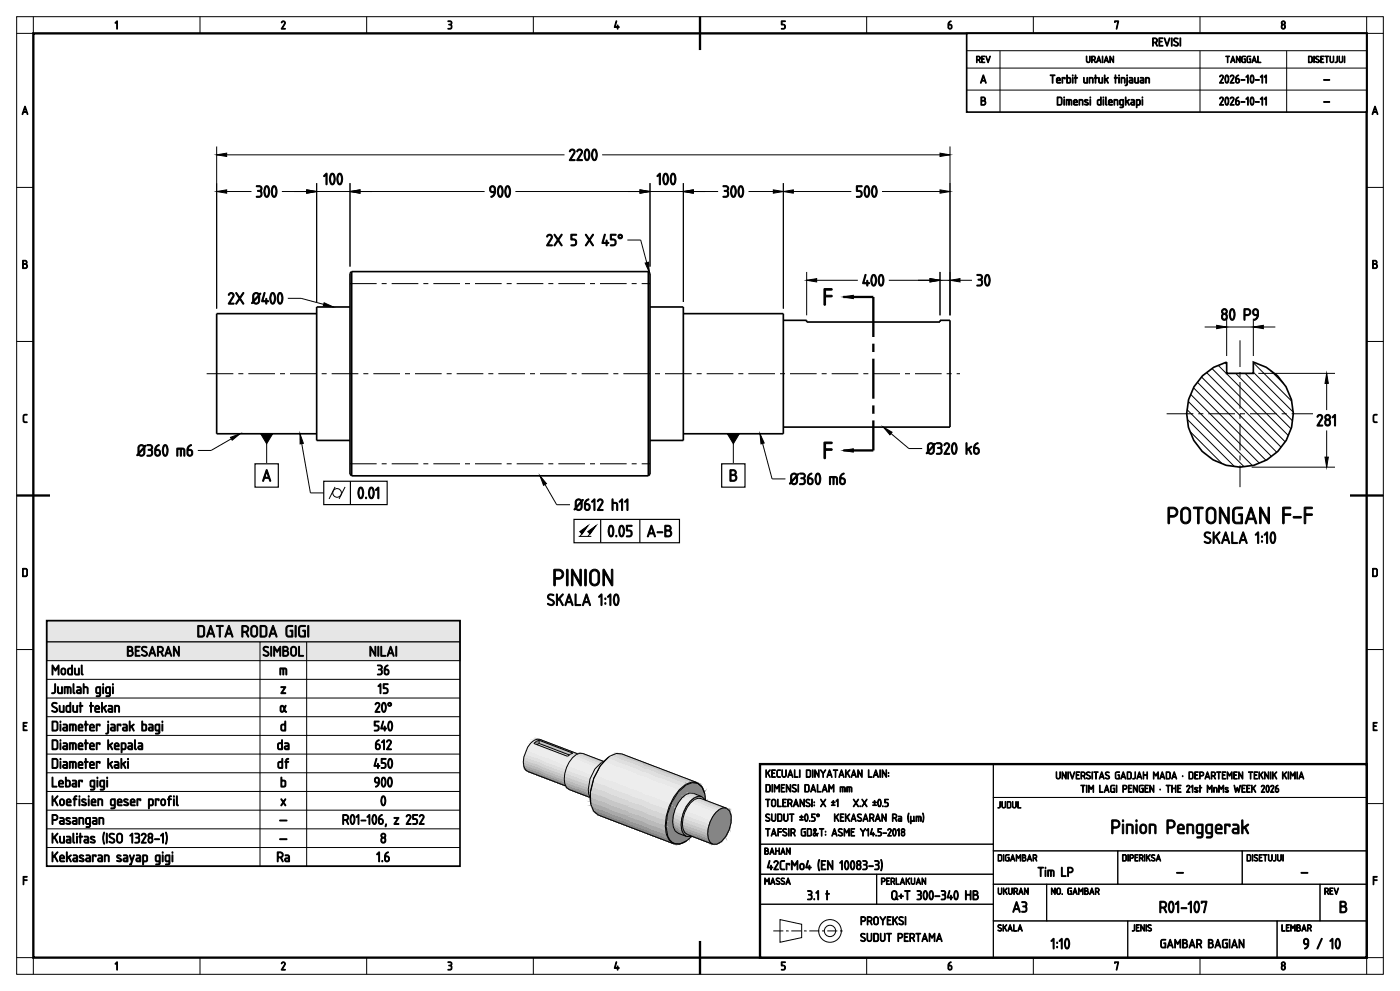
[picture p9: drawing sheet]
<svg xmlns="http://www.w3.org/2000/svg" width="420mm" height="297mm" viewBox="0 0 420 297" stroke-linecap="round" stroke-linejoin="round" font-family="sans-serif">
<defs><g id="words">
<g font-size="6.8">
<text x="246.7" y="91.5">F</text>
<text x="246.7" y="137.5">F</text>
<text x="349.9" y="157">POTONGAN F-F</text>
<text x="165.6" y="175.6">PINION</text>
</g>
<text font-size="5.7" x="333.1" y="249.9">Pinion Penggerak</text>
<g font-size="4.7">
<text x="170.6" y="48.1">2200</text>
<text x="76.6" y="59.1">300</text>
<text x="97" y="55.4">100</text>
<text x="146.6" y="59.1">900</text>
<text x="197" y="55.4">100</text>
<text x="216.6" y="59.1">300</text>
<text x="256.6" y="59.1">500</text>
<text x="163.7" y="73.7">2X 5 X 45°</text>
<text x="258.6" y="85.7">400</text>
<text x="292.8" y="85.7">30</text>
<text x="68.3" y="91.2">2X Ø400</text>
<text x="366.1" y="96">80 P9</text>
<text x="394.9" y="127.7">281</text>
<text x="41" y="136.7">Ø360 m6</text>
<text x="277.9" y="136.2">Ø320 k6</text>
<text x="78.5" y="144.3">A</text>
<text x="107.1" y="149.5">0.01</text>
<text x="218.6" y="144.3">B</text>
<text x="236.8" y="145.3">Ø360 m6</text>
<text x="172.2" y="153">Ø612 h11</text>
<text x="182.2" y="160.9">0.05</text>
<text x="194" y="160.9">A-B</text>
<text x="361" y="162.9">SKALA 1:10</text>
<text x="164" y="181.5">SKALA 1:10</text>
<text x="59" y="190.9">DATA RODA GIGI</text>
<text x="347.6" y="273.6">R01-107</text>
<text x="401.6" y="273.6">B</text>
</g>
<g font-size="4.3">
<text x="303.6" y="273.4">A3</text>
<text x="315.2" y="284.4">1:10</text>
<text x="390.8" y="284.4">9 / 10</text>
</g>
<g font-size="4.1">
<text x="37.9" y="196.7">BESARAN</text>
<text x="78.7" y="196.7">SIMBOL</text>
<text x="110.7" y="196.7">NILAI</text>
<text x="15.3" y="202.3">Modul</text>
<text x="83.7" y="202.3">m</text>
<text x="113" y="202.3">36</text>
<text x="15.3" y="207.9">Jumlah gigi</text>
<text x="84.1" y="207.9">z</text>
<text x="113.3" y="207.9">15</text>
<text x="15.3" y="213.5">Sudut tekan</text>
<text x="83.8" y="213.5">α</text>
<text x="112.3" y="213.5">20°</text>
<text x="15.3" y="219.1">Diameter jarak bagi</text>
<text x="84" y="219.1">d</text>
<text x="112" y="219.1">540</text>
<text x="15.3" y="224.7">Diameter kepala</text>
<text x="83" y="224.7">da</text>
<text x="112.3" y="224.7">612</text>
<text x="15.3" y="230.3">Diameter kaki</text>
<text x="83.1" y="230.3">df</text>
<text x="112" y="230.3">450</text>
<text x="15.3" y="235.9">Lebar gigi</text>
<text x="84" y="235.9">b</text>
<text x="112.1" y="235.9">900</text>
<text x="15.3" y="241.5">Koefisien geser profil</text>
<text x="84.1" y="241.5">x</text>
<text x="114" y="241.5">0</text>
<text x="15.3" y="247.1">Pasangan</text>
<text x="83.7" y="247.1">—</text>
<text x="102.5" y="247.1">R01-106, z 252</text>
<text x="15.3" y="252.7">Kualitas (ISO 1328-1)</text>
<text x="83.7" y="252.7">—</text>
<text x="114" y="252.7">8</text>
<text x="15.3" y="258.3">Kekasaran sayap gigi</text>
<text x="82.9" y="258.3">Ra</text>
<text x="112.9" y="258.3">1.6</text>
</g>
<g font-size="3.8">
<text x="230" y="260.7">42CrMo4 (EN 10083-3)</text>
<text x="311.2" y="262.7">Tim LP</text>
<text x="352.8" y="262.7">—</text>
<text x="390.1" y="262.7">—</text>
<text x="242.1" y="269.7">3.1 t</text>
<text x="267.2" y="269.7">Q+T 300–340 HB</text>
</g>
<text font-size="3.5" x="347.9" y="284.1">GAMBAR BAGIAN</text>
<g font-size="3.4">
<text x="34.4" y="8.8">1</text>
<text x="84.2" y="8.8">2</text>
<text x="134.2" y="8.8">3</text>
<text x="184.1" y="8.8">4</text>
<text x="234.2" y="8.8">5</text>
<text x="284.2" y="8.8">6</text>
<text x="334.2" y="8.8">7</text>
<text x="384.1" y="8.8">8</text>
<text x="345.5" y="13.9">REVISI</text>
<text x="294" y="24.9">A</text>
<text x="314.9" y="24.9">Terbit untuk tinjauan</text>
<text x="365.7" y="24.9">2026-10-11</text>
<text x="396.9" y="24.9">—</text>
<text x="6.5" y="34.3">A</text>
<text x="294" y="31.5">B</text>
<text x="316.9" y="31.5">Dimensi dilengkapi</text>
<text x="365.7" y="31.5">2026-10-11</text>
<text x="396.9" y="31.5">—</text>
<text x="411.5" y="34.3">A</text>
<text x="6.5" y="80.5">B</text>
<text x="411.5" y="80.5">B</text>
<text x="6.7" y="126.7">C</text>
<text x="411.7" y="126.7">C</text>
<text x="6.5" y="172.8">D</text>
<text x="411.5" y="172.8">D</text>
<text x="6.7" y="219">E</text>
<text x="411.7" y="219">E</text>
<text x="6.7" y="265.2">F</text>
<text x="411.7" y="265.2">F</text>
<text x="258" y="277.2">PROYEKSI</text>
<text x="258" y="282.2">SUDUT PERTAMA</text>
<text x="34.4" y="290.8">1</text>
<text x="84.2" y="290.8">2</text>
<text x="134.2" y="290.8">3</text>
<text x="184.1" y="290.8">4</text>
<text x="234.2" y="290.8">5</text>
<text x="284.2" y="290.8">6</text>
<text x="334.2" y="290.8">7</text>
<text x="384.1" y="290.8">8</text>
</g>
<g font-size="3.1">
<text x="229.5" y="233">KECUALI DINYATAKAN LAIN:</text>
<text x="229.5" y="237.4">DIMENSI DALAM mm</text>
<text x="229.5" y="241.8">TOLERANSI: X ±1</text>
<text x="255.8" y="241.8">X.X ±0.5</text>
<text x="229.5" y="246.2">SUDUT ±0.5°</text>
<text x="229.5" y="250.6">TAFSIR GD&amp;T: ASME Y14.5-2018</text>
<text x="250.1" y="246.2">KEKASARAN Ra (µm)</text>
</g>
<g font-size="3">
<text x="316.6" y="233.5">UNIVERSITAS GADJAH MADA · DEPARTEMEN TEKNIK KIMIA</text>
<text x="324.1" y="237.5">TIM LAGI PENGEN · THE 21st MnMs WEEK 2026</text>
</g>
<g font-size="2.7">
<text x="292.7" y="18.8">REV</text>
<text x="325.7" y="18.8">URAIAN</text>
<text x="367.6" y="18.8">TANGGAL</text>
<text x="392.3" y="18.8">DISETUJUI</text>
<text x="299.2" y="242.2">JUDUL</text>
<text x="229.2" y="256.1">BAHAN</text>
<text x="299.2" y="258.1">DIGAMBAR</text>
<text x="336.5" y="258.1">DIPERIKSA</text>
<text x="373.9" y="258.1">DISETUJUI</text>
<text x="229.2" y="265.1">MASSA</text>
<text x="264.2" y="265.1">PERLAKUAN</text>
<text x="299.2" y="268.1">UKURAN</text>
<text x="315.2" y="268.1">NO. GAMBAR</text>
<text x="397.2" y="268.1">REV</text>
<text x="299.2" y="279.1">SKALA</text>
<text x="339.5" y="279.1">JENIS</text>
<text x="384.3" y="279.1">LEMBAR</text>
</g>
</g></defs>
<g fill="none" stroke="#000" stroke-width=".3">
<path d="M5 5h410v287h-410zM10 5v5h-5M60 5v5M110 5v5M160 5v5M210 5v5M260 5v5M310 5v5M360 5v5M410 5v5h5M5 56.2h5M410 56.2h5"/>
<path d="M5 102.3h5M410 102.3h5M5 148.5h5M410 148.5h5M5 194.7h5M410 194.7h5M5 240.8h5M410 240.8h5M5 287h5v5M60 287v5M110 287v5M160 287v5"/>
<path d="M210 287v5M260 287v5M310 287v5M360 287v5M415 287h-5v5"/>
</g>
<path d="M10 10h400v277h-400zM210 5v10M5 148.5h10M405 148.5h10M210 282v10" fill="none" stroke="#000" stroke-width=".7" stroke-linecap="butt"/>
<path d="M228 229h182v58h-182z" fill-rule="evenodd" fill="#fff"/>
<path d="M228 229h182v58h-182z" fill="none" stroke="#000" stroke-width=".7" stroke-linecap="butt"/>
<g fill="none" stroke="#000" stroke-width=".3">
<path d="M228 229h70v24h-70zM298 229h112v10h-112zM298 239h112v16h-112zM228 253h70v9h-70zM298 255h37.3v10h-37.3zM335.3 255h37.4v10h-37.4zM372.7 255h37.3v10h-37.3zM228 262h35v9h-35zM228 271h70v16h-70zM234 275.6l6.5 1.4v4l-6.5 1.4zM263 262h35v9h-35zM298 265h16v11h-16z"/>
<path d="M298 276h40.3v11h-40.3zM314 265h82v11h-82zM338.3 276h44.8v11h-44.8zM383.1 276h26.9v11h-26.9zM396 265h14v11h-14z"/>
<circle cx="249" cy="279" r="3.4"/>
<circle cx="249" cy="279" r="1.7"/>
</g>
<path d="M232 279h21.5" fill="none" stroke="#000" stroke-width=".3" stroke-dasharray="3 .8 .8 .8" stroke-linecap="butt"/>
<path d="M290 10h120v23.6h-120z" fill-rule="evenodd" fill="#fff"/>
<path d="M290 10h120v23.6h-120z" fill="none" stroke="#000" stroke-width=".5"/>
<path d="M290 15.2h120M300 15.2v18.4M360 15.2v18.4M386 15.2v18.4M290 20.4h120M290 27h120" fill="none" stroke="#000" stroke-width=".3"/>
<path d="M14 186h124v6.4h-124z" fill-rule="evenodd" fill="#e6e6e6" stroke="#000" stroke-width=".35"/>
<path d="M14 192.4h124v5.6h-124z" fill-rule="evenodd" fill="#e6e6e6" stroke="#000" stroke-width=".3"/>
<g fill="none" stroke="#000" stroke-width=".3">
<path d="M65 43.9v48.6M65 57.4h10.4M65 46.4h104.4M84.6 57.4h60.8M95 54.9v35.6M105 54.9v25M154.6 57.4h60.8M180.6 46.4h104.4M195 54.9v25M205 54.9v35.6M224.6 57.4h30.8M235 54.9v37.6"/>
<path d="M264.6 57.4h20.4M285 43.9v50.6M361.4 98h21.2M368 95.5v11.2M376 95.5v11.2M357.2 118.2l20.6 20.6M358.1 116.2l21.7 21.7M359.2 114.6l22.2 22.2M360.5 113l22.5 22.5M362 111.7l22.3 22.3M363.6 110.5l21.9 21.9M365.5 109.5l21 21"/>
<path d="M367.5 108.7l.5 .5M370.7 111.9l16.6 16.6M373.5 111.9l14.2 14.2M376 108.7l11.5 11.5M376 111.5l11.9 12M377.5 111.9h23M381.1 111l3.9 3.9M398 111.9v11M356.2 122.8l17 17M356.2 125.7l14.1 14.1M356.5 120.3l19.2 19.2M357.1 129.4l9.5 9.5"/>
<path d="M375.5 140h25M398 129v11M78 192.4v67.2M92 192.4v67.2M14 203.6h124M14 209.2h124M14 214.8h124M14 220.4h124M14 226h124M14 231.6h124M14 237.2h124M160.2 222.8l1.5-.9 10.2 3.8-1.6 1z"/>
<path d="M161.7 222.8l9.1 3.5M161.7 222.8l-.6 .4M161.7 221.9v.9M173.3 225.9l-11.3-4.3a3.5 3.5 0 0 0-3.7 2.3 6.5 6.5 0 0 0-.7 6.8l.7 .5 11.4 4.3M181.1 228.2l-6.2-2.4a4 4 0 0 0-4.2 2.6 9.1 9.1 0 0 0-1.3 6.5l.6 1.1 .8 .6 6.2 2.4M181.2 228.1a9.4 9.4 0 0 0-4.2 11M182.7 226.8l2.2-1 1.7 .2 22.5 8.5M182.7 226.8a15.9 15.9 0 0 0-5.4 14.2M182.7 226.8a15.6 15.6 0 0 0-5.4 14.2M209.1 234.5l-1.6-.1a11 11 0 0 0-6.8 7.3 11.3 11.3 0 0 0 .1 10.1l1.3 1.1M209.1 234.5l1.4 1.2 .9 2.2M210.5 238.7a4.4 4.4 0 0 0-4.5 2.9 10.1 10.1 0 0 0-1.5 7.2l.6 1.2 .9 .7"/>
<path d="M210.5 238.7l-2.5-.9a4.4 4.4 0 0 0-4.6 2.8 10.1 10.1 0 0 0-1.4 7.3l.6 1.2 .8 .6 2.6 1M210.5 238.7l1.2 1.1M211.4 237.9l-.8-1.9-1.3-1.2-1.6-.2-1.9 .7a15 15 0 0 0-5.5 15.3 3.4 3.4 0 0 0 5.8 1.3M211.4 237.9l.2 1.8M14 242.8h124M14 248.4h124M14 254h124M14 259.6h124M177.3 241l.8 2.1 1.5 1.2 22.5 8.6M206.1 251.9l-2.1 1.1-1.9-.1M207.5 250.7l-1.4 1.2M207.6 250.6l-1.6 .1"/>
<path d="M217.9 242.2a4 4 0 0 0-4.1 2.6 9.1 9.1 0 0 0-1.3 6.5l.5 1.1 .8 .6M217.9 242.2l1 .8a8.4 8.4 0 0 1-3.8 10h-1.3M217.9 242.2l-7.6-2.9a4 4 0 0 0-4.1 2.6 9.1 9.1 0 0 0-1.3 6.5l.5 1.1 .8 .6 7.6 2.9"/>
</g>
<g fill="none" stroke="#000" stroke-width=".5">
<path d="M95 94h-30v36h30M105 92h-10v40h10M105.5 81.4l-.5 .5v60.2l.5 .5M105.5 81.4v61.2M105.5 81.4h89M194.5 81.4v61.2M194.5 81.4l.5 .5v60.2l-.5 .5M195 92h10v40h-10M205 94h30v36h-30M235 96h7v.5h40v-.5h3v32h-50M360.8 112.6l3.3-2.5 3.9-1.6v3.4h8v-3.4a16 16 0 0 1 10.5 22.2 16 16 0 0 1-23.7 6.4 16 16 0 0 1-2-24.5zM105.5 142.6h89"/>
<path d="M14 186h124v73.6h-124z"/>
</g>
<g fill="#868686" stroke="#868686" stroke-width=".3">
<path d="M158.1 231.1l3.5 1.3z"/>
<path d="M158.5 231.3l3.2 1.2z"/>
<path d="M157.7 230.8l3.5 1.4z"/>
<path d="M158.1 231.1l3.3 1.2z"/>
<path d="M158.1 231.1l3.2 1.2z"/>
<path d="M161.5 221.9h.2v.9z"/>
<path d="M157.4 230.3l3.4 1.6-3.1-1.1z"/>
<path d="M161.2 222l.3-.1 .2 .9z"/>
<path d="M160.9 222.2l.3-.2 .5 .8z"/>
<path d="M157.7 230.8l3.3 1.3z"/>
<path d="M161.6 232.4l3.3 1.3z"/>
<path d="M160.9 222.2l.8 .6-1.6 1z"/>
<path d="M157.7 230.8l3.2 1.2z"/>
<path d="M161.4 232.3l3.2 1.3z"/>
<path d="M157.4 230.3l3.4 1.6z"/>
<path d="M160.7 222.4l.2-.2-.8 1.6z"/>
<path d="M161.3 232.3l3.1 1.2z"/>
<path d="M157.4 230.3l3.2 1.3z"/>
<path d="M161.2 232.2l3.2 1.3z"/>
<path d="M160.4 222.6l.3-.2-.6 1.4z"/>
<path d="M160.2 222.8l.2-.2-.3 1.2z"/>
<path d="M161 232.1l3.2 1.2z"/>
<path d="M160.9 232l3.1 1.2z"/>
<path d="M160.8 231.9l3.2 1.3z"/>
<path d="M160.6 231.6l3.3 1.4-3.1-1.1z"/>
<path d="M160.6 231.5l3.1 1.2z"/>
<path d="M164.6 233.6l3.3 1.2z"/>
<path d="M160.8 231.9l3.1 1.1 .1 .2z"/>
<path d="M164.4 233.5l3.3 1.2z"/>
<path d="M160.6 231.6l3.1 1.1 .2 .3z"/>
<path d="M164.9 233.7l3.1 1.2z"/>
<path d="M164.2 233.3l3.3 1.3z"/>
<path d="M164 233.2l3.3 1.3z"/>
<path d="M164.4 233.5l3.2 1.2z"/>
<path d="M163.9 233l3.2 1.3-3.1-1.1z"/>
<path d="M163.7 232.7l3.3 1.3-3.1-1z"/>
<path d="M167.9 234.8l3.3 1.3z"/>
<path d="M164 233.2l3.2 1.2z"/>
<path d="M163.9 233l3.1 1 .1 .3z"/>
<path d="M167.7 234.7l3.1 1.2z"/>
<path d="M167.6 234.7l3.2 1.2z"/>
<path d="M163.7 232.7l3.3 1.3z"/>
<path d="M167.5 234.6l3.3 1.3z"/>
<path d="M167.3 234.5l3.1 1.1z"/>
<path d="M167.2 234.4l3.2 1.2z"/>
<path d="M167.1 234.3l3.3 1.3z"/>
<path d="M167.5 234.6l2.9 1 .4 .3z"/>
<path d="M167 234l3.1 1.1-3-.8z"/>
<path d="M166.9 233.9l3.2 1.2z"/>
<path d="M167.1 234.3l3 .8 .3 .5z"/>
<path d="M170.5 236.5l4 1.5z"/>
<path d="M171 236.7l3.8 1.4z"/>
<path d="M170.1 236.1l4 1.7-3.6-1.3z"/>
<path d="M170.5 236.5l3.8 1.4z"/>
<path d="M169.7 235.6l4 1.7-3.6-1.2z"/>
<path d="M170.1 236.1l4 1.7z"/>
<path d="M170.1 236.1l3.6 1.2 .2 .3z"/>
<path d="M174.5 238l4.1 1.6z"/>
<path d="M169.7 235.6l3.8 1.5 .2 .2z"/>
<path d="M174.3 237.9l3.8 1.5z"/>
<path d="M174.1 237.8l4 1.6z"/>
<path d="M173.9 237.6l3.8 1.4z"/>
<path d="M173.7 237.3l4 1.7-3.8-1.4z"/>
<path d="M174.1 237.8l3.6 1.2 .4 .4z"/>
<path d="M173.5 237.1l3.8 1.4-3.6-1.2z"/>
<path d="M177.8 240l3.1 1.1z"/>
<path d="M173.7 237.3l3.6 1.2 .4 .5z"/>
<path d="M177.4 239.6l3 1.3-2.6-.9z"/>
<path d="M177.4 239.6l2.5 .9 .5 .4z"/>
<path d="M177 239l2.9 1.5-2.5-.9z"/>
<path d="M180 244.4l2.8 1.1z"/>
<path d="M179.1 244.1l3.2 1.2z"/>
<path d="M180 244.4l2.7 1z"/>
<path d="M177 239l2.5 1 .4 .5z"/>
<path d="M182.7 245.4l2.9 1.2z"/>
<path d="M179.1 244.1l3 1.1z"/>
<path d="M179.1 244.1l2.9 1.1z"/>
<path d="M178.4 243.5l3.1 1.3-2.4-.7z"/>
<path d="M182.3 245.3l3.1 1.2z"/>
<path d="M179.1 244.1l2.4 .7 .4 .3z"/>
<path d="M182.1 245.2l2.9 1.1z"/>
<path d="M178.4 243.5l3.1 1.3z"/>
<path d="M182 245.2l2.8 1z"/>
<path d="M181.9 245.1l2.9 1.1z"/>
<path d="M178.4 243.5l2.9 1.1z"/>
<path d="M178.4 243.5l2.8 1z"/>
<path d="M177.8 242.6l3.1 1.4-2.5-.5z"/>
<path d="M181.5 244.8l3.1 1.3z"/>
<path d="M178.4 243.5l2.5 .5 .2 .4z"/>
<path d="M185.4 246.5l2.9 1.1z"/>
<path d="M181.3 244.6l2.9 1.2z"/>
<path d="M185 246.3l3.1 1.2z"/>
<path d="M185.6 246.6l2.8 1z"/>
<path d="M177.8 242.6l3.1 1.4z"/>
<path d="M181.2 244.5l2.8 1.1z"/>
<path d="M177.8 242.6l2.9 1.2z"/>
<path d="M181.1 244.4l2.9 1.2z"/>
<path d="M184.8 246.2l2.9 1.1z"/>
<path d="M180.9 244l3 1.4-2.8-1z"/>
<path d="M184.6 246.1l2.9 1.1z"/>
<path d="M185 246.3l2.9 1.1z"/>
<path d="M188.3 247.6l3 1.1z"/>
<path d="M180.7 243.8l2.9 1.2z"/>
<path d="M184.2 245.8l3.1 1.3z"/>
<path d="M184.8 246.2l2.8 1.1z"/>
<path d="M188.1 247.5l3.2 1.2z"/>
<path d="M180.6 243.7l2.8 1.1z"/>
<path d="M180.9 244l2.7 1 .3 .4z"/>
<path d="M187.9 247.4l2.9 1.1z"/>
<path d="M184 245.6l2.9 1.2z"/>
<path d="M183.9 245.4l2.9 1.2z"/>
<path d="M187.7 247.3l2.7 1.1z"/>
<path d="M184.2 245.8l2.9 1.1z"/>
<path d="M187.6 247.3l2.8 1.1z"/>
<path d="M187.5 247.2l2.9 1.2z"/>
<path d="M183.6 245l3 1.4-2.7-1z"/>
<path d="M184 245.6l2.9 1.1z"/>
<path d="M187.3 247.1l3.1 1.3z"/>
<path d="M183.4 244.8l2.9 1.1z"/>
<path d="M187.1 246.9l2.9 1.2z"/>
<path d="M190.8 248.5l3 1.1z"/>
<path d="M183.6 245l3 1.4z"/>
<path d="M209.1 244.5l1.7 .3-.6 1.6z"/>
<path d="M209.1 244.5l2.2-1.3-.5 1.6z"/>
<path d="M208.7 245.5l1.5 .9-.7 1.5z"/>
<path d="M191.3 248.7l2.8 1.1z"/>
<path d="M183.6 245l2.9 1.2z"/>
<path d="M186.9 246.8l2.8 1z"/>
<path d="M191.3 248.7l2.7 1z"/>
<path d="M186.9 246.7l2.8 1.1z"/>
<path d="M209.4 243.4l2.1-1.8-.2 1.6z"/>
<path d="M186.8 246.6l2.9 1.2z"/>
<path d="M190.4 248.4l3.1 1.2z"/>
<path d="M207.6 247.4l1.9 .5-.9 1.4z"/>
<path d="M211.6 240.1l-.1 1.5-1.9 .7z"/>
<path d="M186.6 246.4l2.8 .9-2.6-.7z"/>
<path d="M209.1 244.5l1.1 1.9-1.5-.9z"/>
<path d="M209.4 243.4l1.9-.2-2.2 1.3z"/>
<path d="M208.7 245.5l.8 2.4-1.3-1.4z"/>
<path d="M207 248.2l1.6 1.1-.9 1.2z"/>
<path d="M186.5 246.2l2.9 1.1z"/>
<path d="M190 248.1l3.1 1.3z"/>
<path d="M208.2 246.5l1.3 1.4-1.9-.5z"/>
<path d="M186.8 246.6l2.6 .7 .3 .5z"/>
<path d="M209.6 242.3l1.9-.7-2.1 1.8z"/>
<path d="M194 249.7l2.9 1.1z"/>
<path d="M190.4 248.4l2.9 1.1z"/>
<path d="M186.3 245.9l2.8 1-2.6-.7z"/>
<path d="M190.4 248.4l2.8 1z"/>
<path d="M207.6 247.4l1 1.9-1.6-1.1z"/>
<path d="M186.3 245.8l2.8 1.1z"/>
<path d="M193.8 249.6l2.9 1.2z"/>
<path d="M209.6 240.4l2-1.7v1.4z"/>
<path d="M206.4 248.9l1.3 1.6-1 .9z"/>
<path d="M209.7 241.3l1.9-1.2-2 2.2z"/>
<path d="M189.7 247.8l3.1 1.3z"/>
<path d="M186.5 246.2l2.6 .7 .3 .4z"/>
<path d="M193.5 249.6l2.8 1z"/>
<path d="M209.6 240.4l2-.3-1.9 1.2z"/>
<path d="M206.4 248.9l.6-.7 .7 2.3z"/>
<path d="M190 248.1l2.9 1.1z"/>
<path d="M211.3 237.4l.3 1.3-2 1.7z"/>
<path d="M193.3 249.5l3 1.1z"/>
<path d="M189.4 247.3l3 1.4-2.7-.9z"/>
<path d="M205.7 249.4l1 2-1.1 .8z"/>
<path d="M193.2 249.4l2.8 1.1z"/>
<path d="M210.9 236.4l.4 1z"/>
<path d="M193.1 249.4l2.9 1.1z"/>
<path d="M204.5 252.8l1.1-.6z"/>
<path d="M189.7 247.8l2.9 1.1z"/>
<path d="M205.7 249.4l.7-.5 .3 2.5z"/>
<path d="M189.7 247.8l2.8 1z"/>
<path d="M192.9 249.2l3 1.2z"/>
<path d="M210.8 236.2l.5 1.1z"/>
<path d="M189.1 246.9l3 1.4-2.7-1z"/>
<path d="M211.3 237.4l-1.7 3-.2-.8z"/>
<path d="M189.4 247.3l3 1.4z"/>
<path d="M210.9 236.4l.4 1-1.9 2.2z"/>
<path d="M196.7 250.8l2.9 1.1z"/>
<path d="M205.7 249.4l-.1 2.8-1 .5z"/>
<path d="M189.4 247.3l2.9 1.2z"/>
<path d="M192.8 249.1l2.7 1z"/>
<path d="M211.3 245.4h.3l-.4 1.1z"/>
<path d="M211.6 244.4h.3l-.3 1z"/>
<path d="M210.5 247.2l.7-.7-.5 1z"/>
<path d="M192.6 248.9l2.9 1.2z"/>
<path d="M211.3 245.4l-.1 1.1-.3-.2z"/>
<path d="M211.6 244.4v1h-.3z"/>
<path d="M210.9 246.3l.3 .2-.7 .7z"/>
<path d="M196.9 250.8l2.8 1.1z"/>
<path d="M196.3 250.6l2.9 1.1z"/>
<path d="M211.7 243.5l.4-.2-.2 1.1z"/>
<path d="M210 248l.7-.5-.5 .9z"/>
<path d="M189.1 246.9l3 1.4z"/>
<path d="M210.3 235.5l.6 .9z"/>
<path d="M211.7 243.5l.2 .9h-.3z"/>
<path d="M210.5 247.2l.2 .3-.7 .5z"/>
<path d="M203.5 253l1.1-.3z"/>
<path d="M192.5 248.8l2.8 1.1z"/>
<path d="M210.9 236.4l-1.5 3.2-.2-.8z"/>
<path d="M189.1 246.9l2.9 1.2z"/>
<path d="M192.4 248.7l2.9 1.2z"/>
<path d="M205 249.7l.7-.3-1.1 3.3z"/>
<path d="M211.8 242.5l.4-.2-.1 1z"/>
<path d="M211.8 242.5l.3 .8-.4 .2z"/>
<path d="M209.4 248.7l.8-.3-.6 .8z"/>
<path d="M210 248l.2 .4-.8 .3z"/>
<path d="M210.3 235.3l.5 .9z"/>
<path d="M196 250.5l3 1.1z"/>
<path d="M210.3 235.5l.6 .9-1.7 2.4z"/>
<path d="M192.3 248.5l2.9 1.2z"/>
<path d="M205 249.7l-.4 3-1 .2z"/>
<path d="M209.4 248.7l.2 .5-.7 .6z"/>
<path d="M195.9 250.4l2.9 1.1z"/>
<path d="M211.8 241.7l.4 .6-.4 .2z"/>
<path d="M211.8 241.7l.3-.3 .1 .9z"/>
<path d="M192.1 248.3l2.8 1-2.6-.8z"/>
<path d="M208.8 249.3l.6-.6-.5 1.1z"/>
<path d="M199.6 251.9l2.9 1.1z"/>
<path d="M210.3 235.5l-1.1 3.3-.4-.5z"/>
<path d="M192 248.1l2.9 1.2z"/>
<path d="M204.3 249.9l.7-.2-1.4 3.2z"/>
<path d="M196 250.5l2.9 1.1z"/>
<path d="M208.8 249.3l.1 .5-.7 .5z"/>
<path d="M195.5 250.1l2.9 1.1z"/>
<path d="M192.3 248.5l2.6 .8 .3 .4z"/>
<path d="M191.9 248l2.8 1z"/>
<path d="M199.2 251.7l3.3 1.3z"/>
<path d="M211.6 240.9l.5 .5-.3 .3z"/>
<path d="M202.7 252.9h.9z"/>
<path d="M212 240.5l.1 .9-.5-.5z"/>
<path d="M208.2 249.8l.6-.5-.6 1z"/>
<path d="M210.3 235.5l-1.5 2.8-.5-.4z"/>
<path d="M203.7 249.8l.6 .1-.7 3z"/>
<path d="M195.3 249.9l2.9 1.2z"/>
<path d="M202.5 253h1z"/>
<path d="M209.6 234.9l.7 .6-2 2.4z"/>
<path d="M203.7 249.8l-.1 3.1h-.9z"/>
<path d="M208.2 249.8v.5l-.7 .4z"/>
<path d="M211.3 240.3l.7 .2-.4 .4z"/>
<path d="M195.2 249.7l2.9 1.2z"/>
<path d="M199 251.6l2.7 1.1z"/>
<path d="M211.7 239.8l.3 .7-.7-.2z"/>
<path d="M198.9 251.6l2.8 1.1z"/>
<path d="M207.6 250.1l.6-.3-.7 .9z"/>
<path d="M198.8 251.5l2.9 1.2z"/>
<path d="M195.3 249.9l2.8 1.1z"/>
<path d="M194.9 249.3l2.9 1.1-2.6-.7z"/>
<path d="M201.7 252.7l1 .2z"/>
<path d="M198.4 251.2l3.3 1.5z"/>
<path d="M208.8 234.6l.8 .3-1.3 3z"/>
<path d="M211 239.8h.7l-.4 .5z"/>
<path d="M207.6 250.1l-.1 .6-.6 .1z"/>
<path d="M203.7 249.8l-1 3.1-.8-.3z"/>
<path d="M195.2 249.7l2.6 .7 .3 .5z"/>
<path d="M211.3 239.3l.4 .5h-.7z"/>
<path d="M194.7 249l2.9 1.2z"/>
<path d="M207 250.2l.6-.1-.7 .7z"/>
<path d="M208.8 234.6l-.5 3.3-.6-.2z"/>
<path d="M203.2 249.6l.5 .2-1.8 2.8z"/>
<path d="M203.2 249.6l3 1.2z"/>
<path d="M194.9 249.3l2.9 1.1z"/>
<path d="M198.2 251.1l2.7 .9z"/>
<path d="M210.8 238.9l.5 .4-.3 .5z"/>
<path d="M206.4 250.2h.6l-.1 .6z"/>
<path d="M198.1 251l2.8 1z"/>
<path d="M198.4 251.2l2.5 .8 .8 .7z"/>
<path d="M198.1 250.9l2.8 1.1z"/>
<path d="M210.8 238.9l.2 .9-.4-.4z"/>
<path d="M206.4 250.2l.5 .6h-.7z"/>
<path d="M207.8 234.6h1l-1.1 3.1z"/>
<path d="M203.2 249.6l-1.3 3-.8-.6z"/>
<path d="M197.8 250.4l3.1 1.6-2.8-1.1z"/>
<path d="M200.9 252l1 .6-.2 .1z"/>
<path d="M207.8 234.6l-.1 3.1-.6-.1z"/>
<path d="M202.7 249.2l.5 .4-2.1 2.4z"/>
<path d="M202.7 249.2l3 1.4-2.5-1z"/>
<path d="M210.3 238.6l.5 .3-.2 .5z"/>
<path d="M205.7 250.6l.7-.4-.2 .6z"/>
<path d="M200.9 252h.2l.8 .6z"/>
<path d="M210.3 238.6l.3 .8-.5-.2z"/>
<path d="M205.9 250l.5 .2-.7 .4z"/>
<path d="M197.6 250.2l2.8 1-2.6-.8z"/>
<path d="M218.9 248.3l-.8 1.8z"/>
<path d="M197.5 250.1l2.9 1.1z"/>
<path d="M219.3 246.3l-.4 2z"/>
<path d="M197.8 250.4l2.6 .8 .5 .8z"/>
<path d="M202.7 249.2l2.5 1 .5 .4z"/>
<path d="M206.8 234.8l1-.2-.7 3z"/>
<path d="M202.3 248.6l2.9 1.6-2.5-1z"/>
<path d="M206.8 234.8l.3 2.8-.6 .2z"/>
<path d="M200.6 251.1l2.1-1.9-1.6 2.8z"/>
<path d="M209.5 239.2l.8-.6-.2 .6z"/>
<path d="M202.3 248.6l.4 .6-2.1 1.9z"/>
<path d="M205.5 249.6l.4 .4-.2 .6z"/>
<path d="M200.4 251.2l.7 .8h-.2z"/>
<path d="M205.9 250l4.1 1.5z"/>
<path d="M219.3 244.6v1.7l-.4 2z"/>
<path d="M218.3 246.4l.6 1.9-.8 1.8z"/>
<path d="M209.7 238.6h.6l-.8 .6z"/>
<path d="M205.5 249.6l.2 1-.5-.4z"/>
<path d="M219.3 244.6v1.7z"/>
<path d="M217.6 250.9l-1.2 1.3z"/>
<path d="M219.3 244.6l-.4 3.7v-2.6z"/>
<path d="M202 247.9l.3 .7-1.7 2.5z"/>
<path d="M200.4 251.2l.2-.1 .5 .9z"/>
<path d="M216.9 249.1l1.2 1-.5 .8z"/>
<path d="M218.7 245.5l.2 .2v2.6z"/>
<path d="M202.3 248.6l2.5 1 .4 .6z"/>
<path d="M206.4 250.2l3.8 1.4z"/>
<path d="M218.7 245.5l.2 2.8-.6-1.9z"/>
<path d="M215.8 252.7l1.8-1.8z"/>
<path d="M205.8 235.3l.7 2.5-.7 .3z"/>
<path d="M209 238.8l.7-.2-.2 .6z"/>
<path d="M204.8 249.6h.7l-.3 .6z"/>
<path d="M205.8 235.3l1-.5-.3 3z"/>
<path d="M205.5 249.6l4 1.6-3.6-1.2z"/>
<path d="M218.3 246.4l-.2 3.7-1.2-1z"/>
<path d="M209 238.8l.5 .4-.6 .2z"/>
<path d="M205.2 249.1l.3 .5h-.7z"/>
<path d="M202 247.9l-1.4 3.2-.5-1.1z"/>
<path d="M215.6 251.9l2-1-1.8 1.8z"/>
<path d="M205.8 235.3v2.8l-.7 .5z"/>
<path d="M218.9 243.2l.4 1.4-.4 1.1z"/>
<path d="M216.9 249.1l.7 1.8-1-1.4z"/>
<path d="M216.6 249.5l1 1.4-1.1-1.2z"/>
<path d="M218.9 243.2v2.5l-.2-.2z"/>
<path d="M205.9 250l3.8 1.4z"/>
<path d="M216.5 249.7l1.1 1.2-2 1z"/>
<path d="M218.9 243.2l.4 1.4z"/>
<path d="M208.3 239.1l.7-.3-.1 .6z"/>
<path d="M204.5 248.9l.7 .2-.4 .5z"/>
<path d="M205.2 249.1l3.9 1.7-3.6-1.2z"/>
<path d="M199.9 248.8l1.9-1.7 .2 .8z"/>
<path d="M208.3 239.1l.6 .3-.6 .2z"/>
<path d="M204.9 248.5l.3 .6-.7-.2z"/>
<path d="M218.6 242.7l.1 2.8-.4 .9z"/>
<path d="M199.9 248.8l2.1-.9-1.9 2.1z"/>
<path d="M205.5 249.6l4 1.6z"/>
<path d="M218.6 242.7l.3 .5-.2 2.3z"/>
<path d="M204.8 236l1-.7-.7 3.3z"/>
<path d="M205.5 249.6l3.6 1.2 .2 .3z"/>
<path d="M204.8 247.7l.1 .8-.4 .4z"/>
<path d="M210 251.5l4 1.6z"/>
<path d="M207.6 239.6l.7-.5v.5z"/>
<path d="M203.8 237l1.3 1.6-.7 .7z"/>
<path d="M199.8 247.4l2-1.2v.9z"/>
<path d="M207.6 239.6h.7l-.6 .5z"/>
<path d="M215.6 248l2.7-1.6-1.4 2.7z"/>
<path d="M214 253.1l1.8-.4-.6 .3z"/>
<path d="M204.4 248.1l.4-.4-.3 1.2z"/>
<path d="M218.6 242.7l-.3 3.7-1.2-1z"/>
<path d="M205.2 249.1l3.8 1.5 .1 .2z"/>
<path d="M215.6 248l1.3 1.1-.3 .4z"/>
<path d="M203.8 237l1-1 .3 2.6z"/>
<path d="M213.5 252.9l2.1-1 .2 .8z"/>
<path d="M209.7 251.4l3.8 1.5z"/>
<path d="M199.8 247.4l2-.3-1.9 1.7z"/>
<path d="M215.6 248l1 1.5-.1 .2z"/>
<path d="M202.8 238.2l1.6 1.1-.6 .8z"/>
<path d="M215.4 248.5l1.1 1.2-.9 2.2z"/>
<path d="M199.9 245.8l2-.7-.1 1.1z"/>
<path d="M207 240.3l.6-.7 .1 .5z"/>
<path d="M214 253.1l1.2-.1z"/>
<path d="M204.3 247.1l.5 .6-.4 .4z"/>
<path d="M207 240.3l.7-.2-.6 .6z"/>
<path d="M217.1 245.4l1.2 1-2.7 1.6z"/>
<path d="M204.3 247.1l.4-.2 .1 .8z"/>
<path d="M209.5 251.2l4 1.7z"/>
<path d="M213.5 252.9l2.3-.2-1.8 .4z"/>
<path d="M202 239.6l1.8 .5-.6 .9z"/>
<path d="M200.2 244.3l1.8-.2-.1 1z"/>
<path d="M206.3 241l.8-.3-.6 .7z"/>
<path d="M207 240.3l.1 .4-.8 .3z"/>
<path d="M203.8 237l.6 2.3-1.6-1.1z"/>
<path d="M204.4 246.1l.4-.1-.1 .9z"/>
<path d="M204.4 246.1l.3 .8-.4 .2z"/>
<path d="M199.9 245.8l1.9 .4-2 1.2z"/>
<path d="M201.2 241.1l2-.1-.5 1z"/>
<path d="M215.6 248l.9 1.7-1.1-1.2z"/>
<path d="M200.6 242.7l1.7 .3-.3 1.1z"/>
<path d="M209.3 251.1l3.8 1.4z"/>
<path d="M201.2 241.1l1.5 .9-.4 1z"/>
<path d="M204.9 245l-.1 1-.4 .1z"/>
<path d="M217.7 242.1l.9 .6z"/>
<path d="M215.4 248.5l.2 3.4-2.1 1z"/>
<path d="M205.8 242l.7-.6-.5 .8z"/>
<path d="M206.3 241l.2 .4-.7 .6z"/>
<path d="M209.1 250.8l4 1.7-3.8-1.4z"/>
<path d="M205.8 242l.2 .2-.4 .9z"/>
<path d="M204.6 245h.3l-.5 1.1z"/>
<path d="M204.9 244l.3 .1-.3 .9z"/>
<path d="M202.8 238.2l1 1.9-1.8-.5z"/>
<path d="M200.2 244.3l1.7 .8-2 .7z"/>
<path d="M205.3 242.9l.3 .2-.4 1z"/>
<path d="M215.9 244.3l2.7-1.6-1.5 2.7z"/>
<path d="M204.9 244v1h-.3z"/>
<path d="M209.5 251.2l3.6 1.3 .4 .4z"/>
<path d="M205.8 242l-.2 1.1-.3-.2z"/>
<path d="M205.3 242.9l-.1 1.2-.3-.1z"/>
<path d="M202 239.6l1.2 1.4-2 .1z"/>
<path d="M200.6 242.7l1.4 1.4-1.8 .2z"/>
<path d="M209 250.6l3.8 1.4-3.7-1.2z"/>
<path d="M201.2 241.1l1.1 1.9-1.7-.3z"/>
<path d="M216.6 243.1l.3-.3 1.7-.1z"/>
<path d="M216.5 242.2l1.2-.1 .9 .6z"/>
<path d="M215.9 244.3l1.2 1.1-1.5 2.6z"/>
<path d="M216.5 242.2l2.1 .5-1.7 .1z"/>
<path d="M216.6 243.1l2-.4-2.7 1.6z"/>
<path d="M209.1 250.8l3.7 1.2 .3 .5z"/>
<path d="M214.4 247l1.2 1-.2 .5z"/>
<path d="M213.4 249.4l2-.9-1.9 4.4z"/>
<path d="M216.5 242.2l1.2-.1z"/>
<path d="M212.8 252l.7 .9z"/>
<path d="M215.9 244.3l-.3 3.7-1.2-1z"/>
<path d="M213.4 249.4l.1 3.5-.7-.9z"/>
<path d="M214.4 247l1 1.5-1.1-1.3z"/>
<path d="M214.3 247.2l1.1 1.3-2 .9z"/>
<path d="M215.3 243l1.6-.2-.3 .3z"/>
<path d="M215.3 243l1.2-.8 .4 .6z"/>
<path d="M214.7 243.6l1.9-.5-.7 1.2z"/>
<path d="M213 249l.4 .4-.6 2.6z"/>
<path d="M215.3 243l1.2-.8z"/>
<path d="M212.4 250.6l.4 1.4z"/>
<path d="M214.7 243.6l.6-.6 1.3 .1z"/>
<path d="M213.2 246l2.7-1.7-1.5 2.7z"/>
<path d="M212.3 249.8l.5 2.2z"/>
<path d="M213 249l-.2 3-.5-2.2z"/>
<path d="M213.2 246l1.2 1-.1 .2z"/>
<path d="M213.2 246l1.1 1.2-.9 2.2z"/>
<path d="M214.7 243.6l1.2 .7-2.7 1.7z"/>
<path d="M213.2 246l.2 3.4-.4-.4z"/>
<path d="M213.2 246l-.2 3-.7 .8z"/>
<path d="M214.7 243.6l-1.1 1.5z"/>
<path d="M212.5 247.9l-.2 1.9z"/>
<path d="M214.7 243.6l-1.5 2.4z"/>
<path d="M213.2 246l-.9 3.8 .2-1.9z"/>
<path d="M213.2 246l-.7 1.9z"/>
</g>
<g fill="#bbb" stroke="#bbb" stroke-width=".3">
<path d="M161.3 221.5l3.2 1.2z"/>
<path d="M161.8 221.5l3.1 1.2z"/>
<path d="M161.8 221.5l3 1.2z"/>
<path d="M164.8 222.7l3.3 1.3z"/>
<path d="M164.5 222.7l3.3 1.2z"/>
<path d="M164.4 222.7l3.2 1.2z"/>
<path d="M167.8 223.9l3.3 1.2z"/>
<path d="M167.6 223.9l3.3 1.2z"/>
<path d="M168.1 224l3.1 1.2z"/>
<path d="M171.1 225.1l3.3 1.3z"/>
<path d="M170.9 225.1l3.5 1.3z"/>
<path d="M170.8 225.1l3.1 1.2z"/>
<path d="M174.1 225.7l.5 .1 3.5 1.4z"/>
<path d="M174.6 225.8l3.8 1.4z"/>
<path d="M174.1 225.7l4 1.5z"/>
<path d="M178.1 227.2l4.1 1.4z"/>
<path d="M177.9 227.2l3.8 1.4z"/>
<path d="M178.1 227.2l4.1 1.4h-.5z"/>
<path d="M181.8 228h.6l1.9 1z"/>
<path d="M182.4 228l2.5 1h-.6z"/>
<path d="M185.2 225.8h.9l2.5 1.1z"/>
<path d="M186.1 225.8l2.9 1.1z"/>
<path d="M186.1 225.8l2.7 1.1z"/>
<path d="M185.2 225.8l3.4 1.1z"/>
<path d="M188.8 226.9l3 1.1z"/>
<path d="M185.2 225.8l2.9 1.1z"/>
<path d="M188.6 226.9l2.9 1.1z"/>
<path d="M188.1 226.9l3 1z"/>
<path d="M188 226.9l2.8 1z"/>
<path d="M191.5 228l3 1z"/>
<path d="M191.8 228l2.8 1z"/>
<path d="M191.1 227.9l2.9 1.1z"/>
<path d="M191.5 228l2.7 1z"/>
<path d="M190.8 227.9l3 1.1z"/>
<path d="M194.5 229l2.9 1.1z"/>
<path d="M194.2 229l3.2 1.1z"/>
<path d="M194 229l2.9 1.1z"/>
<path d="M193.8 229l3.1 1.1z"/>
<path d="M193.6 229l2.9 1.1z"/>
<path d="M196.9 230.1l3 1.1z"/>
<path d="M197.4 230.1l2.8 1.1z"/>
<path d="M197.4 230.1l2.7 1.1z"/>
<path d="M196.5 230.1l2.9 1z"/>
<path d="M196.9 230.1l2.7 1.1z"/>
<path d="M200.1 231.2l2.9 1.1z"/>
<path d="M199.9 231.2l2.9 1z"/>
<path d="M199.6 231.2l3.2 1z"/>
<path d="M199.4 231.1l2.9 1.1z"/>
<path d="M199.3 231.1l2.8 1.1z"/>
<path d="M202.8 232.2l2.9 1.1z"/>
<path d="M202.3 232.2l3.2 1.1z"/>
<path d="M203 232.3l2.9 1z"/>
<path d="M202.1 232.2l2.9 1.1z"/>
<path d="M205.7 233.3l3 1.1z"/>
<path d="M205.5 233.3l3.2 1.1z"/>
<path d="M205 233.3l2.7 1.1z"/>
<path d="M205.5 233.3l3.2 1.1h-1z"/>
<path d="M204.9 233.3l2.8 1.1z"/>
<path d="M207.1 237.6l.6 .1 2 .9z"/>
<path d="M207.7 237.7l2.6 .9h-.6z"/>
<path d="M209.5 239.2h.6l3.5 1.5z"/>
<path d="M210.1 239.2l3.8 1.5z"/>
<path d="M209.5 239.2l4.1 1.5z"/>
<path d="M213.6 240.7l4.1 1.4z"/>
<path d="M213.3 240.7l3.8 1.4z"/>
<path d="M213.6 240.7l4.1 1.4h-.6z"/>
<path d="M200.6 242.7l-.4 1.6-.2-.1z"/>
<path d="M200.4 242.6l.2 .1-.6 1.5z"/>
</g>
<g fill="#cacaca" stroke="#cacaca" stroke-width=".3">
<path d="M160.7 221.6l.6-.1 .4 .4z"/>
<path d="M171.9 225.7l2 .6-.5 .2z"/>
<path d="M173.5 225.9l.6-.2 3.5 1.5z"/>
<path d="M174.1 225.7l3.8 1.5h-.3z"/>
<path d="M173.5 225.9l4.1 1.3-.3 .1z"/>
<path d="M177.6 227.2h.3l3.8 1.4z"/>
<path d="M177.3 227.3l.3-.1 3.5 1.6z"/>
<path d="M177.6 227.2l4.1 1.4-.6 .2z"/>
<path d="M181.1 228.2l.7-.2 1.9 1.1z"/>
<path d="M181.8 228l2.5 1-.6 .1z"/>
<path d="M184.2 226l1-.2 2.4 1.1z"/>
<path d="M185.2 225.8l2.8 1.1z"/>
<path d="M185.2 225.8l2.7 1.1z"/>
<path d="M184.2 226l3.4 .9-.5 .2z"/>
<path d="M184.2 226l2.9 1.1z"/>
<path d="M187.9 226.9l2.9 1z"/>
<path d="M187.6 226.9l3 1.1z"/>
<path d="M187.1 227.1l.5-.2 2.5 1.2z"/>
<path d="M187.6 226.9l3 1.1-.5 .1z"/>
<path d="M187 227.1l2.8 1.1z"/>
<path d="M187.1 227.1l3 1z"/>
<path d="M190.6 228l2.9 1z"/>
<path d="M190.8 227.9l2.8 1.1z"/>
<path d="M190.1 228.1l.5-.1 2.4 1.1z"/>
<path d="M189.8 228.2l3 1z"/>
<path d="M190.6 228l2.7 1.1z"/>
<path d="M190.1 228.1l2.9 1z"/>
<path d="M193.5 229l3 1.1z"/>
<path d="M193.3 229.1l3.2 1z"/>
<path d="M193 229.1l3 1.1z"/>
<path d="M193.3 229.1l3.2 1-.5 .1z"/>
<path d="M192.8 229.2l2.7 1.1z"/>
<path d="M192.6 229.2l2.9 1.1z"/>
<path d="M193 229.1l3 1.1-.5 .1z"/>
<path d="M196 230.2l.5-.1 2.4 1.1z"/>
<path d="M196.5 230.1l2.8 1z"/>
<path d="M196.5 230.1l2.7 1.1z"/>
<path d="M195.5 230.3l.5-.1 2.6 1.1z"/>
<path d="M196 230.2l2.9 1z"/>
<path d="M195.5 230.3l3.1 1z"/>
<path d="M195.5 230.3l2.9 1z"/>
<path d="M199.2 231.2l2.9 1z"/>
<path d="M198.9 231.2l2.9 1.1z"/>
<path d="M198.6 231.3l3.2 1z"/>
<path d="M198.4 231.3l2.9 1.1z"/>
<path d="M198.3 231.4l2.8 1z"/>
<path d="M198.6 231.3l3.2 1-.5 .1z"/>
<path d="M201.8 232.3l3 1z"/>
<path d="M201.3 232.4l.5-.1 2.7 1.1z"/>
<path d="M202.1 232.2l2.8 1.1z"/>
<path d="M201.1 232.4l2.9 1.1z"/>
<path d="M201.3 232.4l3.2 1-.5 .1z"/>
<path d="M204.8 233.3l2.9 1.1z"/>
<path d="M204.5 233.4l3.2 1z"/>
<path d="M204 233.5l.5-.1 2.2 1.2z"/>
<path d="M204.5 233.4l3.2 1-1 .2z"/>
<path d="M203.9 233.5l2.8 1.1z"/>
<path d="M206.5 237.8l.6-.2 1.9 1.2z"/>
<path d="M207.1 237.6l2.6 1-.7 .2z"/>
<path d="M208.9 239.4l.6-.2 3.5 1.5z"/>
<path d="M209.5 239.2l3.8 1.5h-.3z"/>
<path d="M208.9 239.4l4.1 1.3-.3 .1z"/>
<path d="M213 240.7h.3l3.8 1.4z"/>
<path d="M212.7 240.8l.3-.1 3.5 1.5z"/>
<path d="M213 240.7l4.1 1.4-.6 .1z"/>
</g>
<g fill="#c7c7c7" stroke="#c7c7c7" stroke-width=".3">
<path d="M161.3 221.5l2.6 1.1z"/>
<path d="M161.3 221.5l3.1 1.2z"/>
<path d="M161.7 221.9l2.4 .8z"/>
<path d="M161.7 221.9l2.6 .9z"/>
<path d="M163.9 222.6l2.7 1z"/>
<path d="M164.1 222.7l2.5 .9z"/>
<path d="M164.4 222.7l3.2 1.2z"/>
<path d="M164.3 222.8l2.5 1z"/>
<path d="M166.6 223.6l2.6 1.1z"/>
<path d="M167.6 223.9l2.1 .9z"/>
<path d="M166.8 223.8l2.5 .9z"/>
<path d="M167.6 223.9l3.2 1.2z"/>
<path d="M169.2 224.7l2.7 1z"/>
<path d="M169.7 224.8l2.2 .9z"/>
<path d="M170.8 225.1l3.1 1.2z"/>
</g>
<g fill="#cecece" stroke="#cecece" stroke-width=".3">
<path d="M160.7 221.6l1 .3z"/>
<path d="M171.6 225.8l.3-.1 1.5 .8z"/>
</g>
<g fill="#d4d4d4" stroke="#d4d4d4" stroke-width=".3">
<path d="M160.7 221.6l.8 .3-.3 .1z"/>
<path d="M171.3 225.9l.3-.1 1.8 .7z"/>
</g>
<g fill="#c1c1c1" stroke="#c1c1c1" stroke-width=".3">
<path d="M161.7 221.9l2.6 1.6-2.6-.7z"/>
<path d="M161.7 222.8l2.6 .7v.3z"/>
<path d="M161.7 221.9l2.6 1.2v.4z"/>
<path d="M161.7 221.9l2.6 .9v.3z"/>
<path d="M164.3 223.5l2.5 1.2-2.5-.9z"/>
<path d="M164.3 223.1l2.5 1.2-2.5-.8z"/>
<path d="M164.3 222.8l2.5 1-2.5-.7z"/>
<path d="M164.3 223.5l2.5 .8v.4z"/>
<path d="M164.3 223.1l2.5 .7v.5z"/>
<path d="M166.8 224.3l2.5 1.2-2.5-.8z"/>
<path d="M166.8 223.8l2.5 1.2-2.5-.7z"/>
<path d="M166.8 224.7l2.5 .8v.2z"/>
<path d="M166.8 224.3l2.5 .7v.5z"/>
<path d="M166.8 223.8l2.5 .9v.3z"/>
<path d="M169.3 225.5l2.6 1.2-2.6-1z"/>
<path d="M169.3 225l2.6 .7-2.6-.2z"/>
<path d="M169.3 224.7l2.6 1-2.6-.7z"/>
<path d="M169.3 225.5l2.6 .2v1z"/>
<path d="M204.6 235.9l.2 .1-1 1z"/>
<path d="M203.6 236.9l1-1-.8 1.1z"/>
</g>
<g fill="#d7d7d7" stroke="#d7d7d7" stroke-width=".3">
<path d="M160.2 221.9l.5-.3 .5 .4z"/>
<path d="M171.3 225.9l2.1 .6-.6 .2z"/>
<path d="M172.9 226.2l.6-.3 3.5 1.6z"/>
<path d="M173.5 225.9l3.8 1.4-.3 .2z"/>
<path d="M172.9 226.2l4.1 1.3-.3 .1z"/>
<path d="M177 227.5l.3-.2 3.8 1.5z"/>
<path d="M176.7 227.6l.3-.1 3.4 1.6z"/>
<path d="M177 227.5l4.1 1.3-.7 .3z"/>
<path d="M180.5 228.5l.6-.3 1.9 1.3z"/>
<path d="M181.1 228.2l2.6 .9-.7 .4z"/>
<path d="M183.1 226.5l1.1-.5 2.4 1.3z"/>
<path d="M184.2 226l2.8 1.1z"/>
<path d="M184.2 226l2.7 1.1-.3 .2z"/>
<path d="M183.1 226.5l3.5 .8-.5 .2z"/>
<path d="M183.1 226.5l3 1z"/>
<path d="M186.9 227.1l2.9 1.1z"/>
<path d="M182 227.4l-.9 .9z"/>
<path d="M186.6 227.3l.3-.2 2.7 1.2z"/>
<path d="M181 228.4l1-1z"/>
<path d="M186.9 227.1l2.9 1.1-.2 .1z"/>
<path d="M186.1 227.5l.5-.2 2.4 1.2z"/>
<path d="M186 227.6l2.8 1.1z"/>
<path d="M186.6 227.3l3 1-.6 .2z"/>
<path d="M186.1 227.5l2.9 1-.2 .2z"/>
<path d="M189.6 228.3l.2-.1 2.7 1.1z"/>
<path d="M189 228.5l.6-.2 2.4 1.2z"/>
<path d="M189.8 228.2l2.8 1z"/>
<path d="M189.6 228.3l2.9 1-.3 .1z"/>
<path d="M188.8 228.7l.2-.2 2.7 1.2z"/>
<path d="M189.6 228.3l2.6 1.1-.2 .1z"/>
<path d="M189 228.5l3 1-.3 .2z"/>
<path d="M188.8 228.7l2.9 1z"/>
<path d="M192.5 229.3l3 1z"/>
<path d="M192.2 229.4l.3-.1 3 1z"/>
<path d="M192 229.5l.2-.1 2.7 1.2z"/>
<path d="M192.2 229.4l3.3 .9-.6 .3z"/>
<path d="M191.7 229.7l.3-.2 2.4 1.3z"/>
<path d="M191.6 229.7l2.8 1.1z"/>
<path d="M192 229.5l2.9 1.1-.5 .2z"/>
<path d="M194.9 230.6l.6-.3 2.4 1.3z"/>
<path d="M195.5 230.3l2.8 1.1z"/>
<path d="M195.5 230.3l2.6 1.1-.2 .2z"/>
<path d="M194.4 230.8l.5-.2 2.5 1.2z"/>
<path d="M194.9 230.6l3 1-.3 .1z"/>
<path d="M194.9 230.6l2.7 1.1-.2 .1z"/>
<path d="M194.4 230.8l3 1z"/>
<path d="M198.1 231.4l3 1z"/>
<path d="M197.9 231.6l.2-.2 2.7 1.2z"/>
<path d="M197.6 231.7l.3-.1 2.9 1z"/>
<path d="M198.1 231.4l3 1-.3 .2z"/>
<path d="M197.4 231.8l.2-.1 2.7 1.1z"/>
<path d="M197.2 231.9l2.8 1.1z"/>
<path d="M197.6 231.7l3.2 .9-.5 .2z"/>
<path d="M197.4 231.8l2.9 1-.3 .2z"/>
<path d="M200.8 232.6l.3-.2 2.7 1.2z"/>
<path d="M200.3 232.8l.5-.2 2.7 1.1z"/>
<path d="M201.1 232.4l2.8 1.1z"/>
<path d="M200.8 232.6l3 1-.3 .1z"/>
<path d="M200 233l.3-.2 2.7 1.2z"/>
<path d="M200.3 232.8l3.2 .9-.5 .3z"/>
<path d="M200 233l3 1z"/>
<path d="M203.8 233.6l2.9 1z"/>
<path d="M203.5 233.7l.3-.1 2.9 1z"/>
<path d="M203 234l.5-.3 2.2 1.4z"/>
<path d="M202.9 234l2.8 1.1z"/>
<path d="M203.5 233.7l3.2 .9-1 .5z"/>
<path d="M205.8 238.1l.7-.3 1.8 1.3z"/>
<path d="M206.5 237.8l2.5 1-.7 .3z"/>
<path d="M208.3 239.6l.6-.2 3.5 1.5z"/>
<path d="M208.9 239.4l3.8 1.4-.3 .1z"/>
<path d="M208.3 239.6l4.1 1.3-.3 .2z"/>
<path d="M212.4 240.9l.3-.1 3.8 1.4z"/>
<path d="M212.1 241.1l.3-.2 3.5 1.6z"/>
<path d="M212.4 240.9l4.1 1.3-.6 .3z"/>
</g>
<g fill="#dadada" stroke="#dadada" stroke-width=".3">
<path d="M160.2 221.9l1 .1-.3 .2z"/>
<path d="M171.1 226l.2-.1 1.5 .8z"/>
<path d="M181 228.4l-.9 1.1z"/>
<path d="M181 228.4l-1 1.2z"/>
<path d="M179.2 230.9l-.7 1.5z"/>
</g>
<g fill="#dcdcdc" stroke="#dcdcdc" stroke-width=".3">
<path d="M161.7 222.8l2.6 1-.4 .2z"/>
<path d="M160.1 223.8l1.6-1 1.4 1.7z"/>
<path d="M161.7 222.8l2.2 1.2-.8 .5z"/>
<path d="M163.9 224l.4-.2 2.5 .9z"/>
<path d="M160.1 223.8l3 .7-.4 .2z"/>
<path d="M163.1 224.5l.8-.5 2.1 1.2z"/>
<path d="M163.9 224l2.9 .7-.8 .5z"/>
<path d="M162.7 224.7l.4-.2 2.1 1.2z"/>
<path d="M163.1 224.5l2.9 .7-.8 .5z"/>
<path d="M166 225.2l.8-.5 2.1 1.2z"/>
<path d="M166.8 224.7l2.5 1-.4 .2z"/>
<path d="M165.2 225.7l.8-.5 2.1 1.2z"/>
<path d="M166 225.2l2.9 .7-.8 .5z"/>
<path d="M168.9 225.9l.4-.2 2.6 1z"/>
<path d="M165.2 225.7l2.9 .7-.4 .3z"/>
<path d="M168.1 226.4l.8-.5 3 .8z"/>
<path d="M168.1 226.4l3.8 .3-1.6 .9z"/>
<path d="M167.7 226.7l.4-.3 2.2 1.2z"/>
</g>
<g fill="#979797" stroke="#979797" stroke-width=".3">
<path d="M157.2 229.7l3.3 1.7-3.1-1.1z"/>
<path d="M157.4 230.3l3.2 1.2z"/>
<path d="M157.2 229.7l3.2 1.4 .1 .3z"/>
<path d="M157.2 229.7l3.2 1.4z"/>
<path d="M160.5 231.4l3.2 1.3z"/>
<path d="M160.4 231.1l3.2 1.3-3.1-1z"/>
<path d="M160.3 231l3.2 1.2z"/>
<path d="M160.5 231.4l3.1 1 .1 .3z"/>
<path d="M160.4 231.1l3.1 1.1 .1 .2z"/>
<path d="M163.6 232.4l3.2 1.4-3.1-1.1z"/>
<path d="M163.5 232.2l3.2 1.3-3.1-1.1z"/>
<path d="M163.7 232.7l3.2 1.2z"/>
<path d="M163.6 232.4l3.1 1.1 .1 .3z"/>
<path d="M163.5 232.2l3.2 1.3z"/>
<path d="M166.8 233.8l3.3 1.3z"/>
<path d="M166.7 233.5l3.1 1.1-3-.8z"/>
<path d="M166.7 233.4l3.1 1.2z"/>
<path d="M166.8 233.8l3 .8 .3 .5z"/>
<path d="M169.5 235l3.9 1.8-3.7-1.2z"/>
<path d="M169.7 235.6l3.7 1.2 .1 .3z"/>
<path d="M169.5 235l3.8 1.4 .1 .4z"/>
<path d="M173.4 236.8l3.9 1.7-3.8-1.4z"/>
<path d="M173.3 236.4l3.8 1.5-3.7-1.1z"/>
<path d="M173.4 236.8l3.7 1.1 .2 .6z"/>
<path d="M176.7 238.3l2.8 1.7-2.5-1z"/>
<path d="M176.7 238.3l2.5 1 .3 .7z"/>
<path d="M177.4 241.5l3 1.5-2.6-.4z"/>
<path d="M177.8 242.6l2.8 1.1z"/>
<path d="M177.8 242.6l2.6 .4 .2 .5z"/>
<path d="M177.4 241.5l2.9 1.2 .1 .3z"/>
<path d="M177.4 241.5l2.9 1.2z"/>
<path d="M180.6 243.5l2.8 1.3z"/>
<path d="M180.4 243l2.9 1.5-2.7-1z"/>
<path d="M180.6 243.5l2.7 1 .1 .3z"/>
<path d="M180.3 242.7l2.8 1.2-2.7-.9z"/>
<path d="M180.2 242.6l2.8 1.1z"/>
<path d="M180.4 243l2.7 .9 .2 .6z"/>
<path d="M180.3 242.7l2.7 1 .1 .2z"/>
<path d="M183.3 244.5l2.9 1.2-2.8-.9z"/>
<path d="M183.1 243.9l3 1.5-2.8-.9z"/>
<path d="M183.4 244.8l2.9 1z"/>
<path d="M183.3 244.5l2.8 .9 .1 .3z"/>
<path d="M183 243.7l2.9 1.2-2.8-1z"/>
<path d="M183.1 243.9l2.9 1.2 .1 .3z"/>
<path d="M183.1 243.9l2.8 1 .1 .2z"/>
<path d="M183 243.7l2.9 1.2z"/>
<path d="M186.2 245.7l2.9 1.2z"/>
<path d="M186.1 245.4l3 1.5-2.9-1.2z"/>
<path d="M186 245.1l2.9 1.3-2.8-1z"/>
<path d="M186.1 245.4l2.8 1 .2 .5z"/>
<path d="M185.9 244.9l2.8 .9-2.7-.7z"/>
<path d="M185.8 244.7l2.9 1.1z"/>
<path d="M186 245.1l2.7 .7 .2 .6z"/>
<path d="M188.9 246.4l2.9 1.4-2.7-.9z"/>
<path d="M189.1 246.9l2.8 1.1z"/>
<path d="M188.7 245.8l2.9 1.5-2.7-.9z"/>
<path d="M188.9 246.4l2.8 1.2 .1 .2z"/>
<path d="M188.9 246.4l2.7 .9 .1 .3z"/>
<path d="M188.7 245.8l2.8 1.2 .1 .3z"/>
<path d="M188.7 245.8l2.8 1.2z"/>
<path d="M191.8 247.8l2.9 1.2z"/>
<path d="M191.7 247.6l2.9 1.2-2.8-1z"/>
<path d="M191.6 247.3l2.8 .9-2.7-.6z"/>
<path d="M191.8 247.8l2.8 1 .1 .2z"/>
<path d="M191.5 247l2.9 1.2-2.8-.9z"/>
<path d="M191.5 246.9l2.8 1.1z"/>
<path d="M191.7 247.6l2.7 .6 .2 .6z"/>
<path d="M191.5 247l2.8 1 .1 .2z"/>
<path d="M194.6 248.8l2.9 1.2-2.8-1z"/>
<path d="M194.4 248.2l2.9 1.2-2.7-.6z"/>
<path d="M194.7 249l2.8 1.1z"/>
<path d="M194.6 248.8l2.7 .6 .2 .6z"/>
<path d="M194.3 248l2.9 1.2-2.8-1z"/>
<path d="M194.4 248.2l2.8 1 .1 .2z"/>
<path d="M194.3 248l2.9 1.2z"/>
<path d="M197.5 250l2.9 1.2z"/>
<path d="M197.3 249.4l3.1 1.8-2.9-1.2z"/>
<path d="M202 247.9l2.8 1.7-2.5-1z"/>
<path d="M197.2 249.2l2.7 .9-2.6-.7z"/>
<path d="M197.1 249l2.8 1.1z"/>
<path d="M197.3 249.4l2.6 .7 .5 1.1z"/>
<path d="M202 247.9l2.5 1 .3 .7z"/>
<path d="M204.9 248.5l3.9 1.7-3.6-1.1z"/>
<path d="M205.2 249.1l3.6 1.1 .2 .4z"/>
<path d="M204.9 248.5l3.8 1.4 .1 .3z"/>
<path d="M208.8 250.2l4 1.8-3.8-1.4z"/>
<path d="M208.7 249.9l3.8 1.5-3.7-1.2z"/>
<path d="M208.8 250.2l3.7 1.2 .3 .6z"/>
</g>
<g fill="#dfdfdf" stroke="#dfdfdf" stroke-width=".3">
<path d="M160.2 221.9l.7 .3-.2 .2z"/>
<path d="M170.8 226.2l.3-.2 1.7 .7z"/>
</g>
<g fill="#e1e1e1" stroke="#e1e1e1" stroke-width=".3">
<path d="M159.6 222.3l.6-.4 .5 .5z"/>
<path d="M170.8 226.2l2 .5-.5 .4z"/>
<path d="M172.2 226.6l.7-.4 3.4 1.6z"/>
<path d="M172.9 226.2l3.8 1.4-.4 .2z"/>
<path d="M172.2 226.6l4.1 1.2-.3 .3z"/>
<path d="M176.3 227.8l.4-.2 3.7 1.5z"/>
<path d="M176 228.1l.3-.3 3.5 1.7z"/>
<path d="M176.3 227.8l4.1 1.3-.6 .4z"/>
<path d="M179.8 229l.7-.5 2.5 1z"/>
<path d="M179.8 229l3.2 .5-.7 .5z"/>
<path d="M182.1 227.3l1-.8 2.5 1.4z"/>
<path d="M183.1 226.5l2.9 1.1z"/>
<path d="M183.1 226.5l2.7 1.2-.2 .2z"/>
<path d="M182.1 227.3l3.5 .6-.6 .4z"/>
<path d="M182.1 227.3l2.9 1z"/>
<path d="M185.8 227.7l3 1z"/>
<path d="M185.6 227.9l.2-.2 2.7 1.2z"/>
<path d="M185 228.3l.6-.4 2.4 1.3z"/>
<path d="M185.8 227.7l3 1-.3 .2z"/>
<path d="M184.9 228.4l2.8 1z"/>
<path d="M185.6 227.9l2.9 1-.5 .3z"/>
<path d="M185 228.3l3 .9-.3 .2z"/>
<path d="M188.5 228.9l.3-.2 2.7 1.1z"/>
<path d="M188 229.2l.5-.3 2.4 1.3z"/>
<path d="M188.8 228.7l2.8 1z"/>
<path d="M188.5 228.9l3 .9-.3 .2z"/>
<path d="M187.7 229.4l.3-.2 2.7 1.2z"/>
<path d="M188.5 228.9l2.7 1.1-.3 .2z"/>
<path d="M188 229.2l2.9 1-.2 .2z"/>
<path d="M187.7 229.4l3 1z"/>
<path d="M191.5 229.8l2.9 1z"/>
<path d="M191.2 230l.3-.2 2.9 1z"/>
<path d="M190.9 230.2l.3-.2 2.7 1.2z"/>
<path d="M190.7 230.4l.2-.2 2.5 1.4z"/>
<path d="M191.2 230l3.2 .8-.5 .4z"/>
<path d="M190.5 230.5l2.9 1.1z"/>
<path d="M190.9 230.2l3 1-.5 .4z"/>
<path d="M193.9 231.2l.5-.4 2.4 1.4z"/>
<path d="M194.4 230.8l2.8 1.1z"/>
<path d="M194.4 230.8l2.7 1.2-.3 .2z"/>
<path d="M193.4 231.6l.5-.4 2.4 1.4z"/>
<path d="M193.9 231.2l2.9 1-.2 .2z"/>
<path d="M193.9 231.2l2.7 1.2-.3 .2z"/>
<path d="M193.4 231.6l2.9 1z"/>
<path d="M197.1 232l2.9 1z"/>
<path d="M196.8 232.2l.3-.2 2.7 1.1z"/>
<path d="M196.6 232.4l.2-.2 3 .9z"/>
<path d="M197.1 232l2.9 1-.2 .1z"/>
<path d="M196.3 232.6l.3-.2 2.7 1.1z"/>
<path d="M196.2 232.7l2.8 1z"/>
<path d="M196.6 232.4l3.2 .7-.5 .4z"/>
<path d="M196.3 232.6l3 .9-.3 .2z"/>
<path d="M199.8 233.1l.2-.1 2.7 1.1z"/>
<path d="M199.3 233.5l.5-.4 2.7 1.2z"/>
<path d="M200 233l2.9 1z"/>
<path d="M199.8 233.1l2.9 1-.2 .2z"/>
<path d="M199 233.7l.3-.2 2.6 1.2z"/>
<path d="M199.3 233.5l3.2 .8-.6 .4z"/>
<path d="M199 233.7l2.9 1z"/>
<path d="M202.7 234.1l3 1z"/>
<path d="M202.5 234.3l.2-.2 3 1z"/>
<path d="M205.1 238.6l.7-.5 2.5 1z"/>
<path d="M201.9 234.7l.6-.4 2.1 1.6z"/>
<path d="M201.8 234.8l2.8 1.1z"/>
<path d="M202.5 234.3l3.2 .8-1.1 .8z"/>
<path d="M205.1 238.6l3.2 .5-.7 .5z"/>
<path d="M207.7 240.1l.6-.5 3.5 1.7z"/>
<path d="M208.3 239.6l3.8 1.5-.3 .2z"/>
<path d="M207.7 240.1l4.1 1.2-.3 .2z"/>
<path d="M211.8 241.3l.3-.2 3.8 1.4z"/>
<path d="M211.5 241.5l.3-.2 3.5 1.7z"/>
<path d="M211.8 241.3l4.1 1.2-.6 .5z"/>
</g>
<g fill="#e3e3e3" stroke="#e3e3e3" stroke-width=".3">
<path d="M159.6 222.3l1.1 .1-.3 .2z"/>
<path d="M170.5 226.4l.3-.2 1.5 .9z"/>
</g>
<g fill="#a9a9a9" stroke="#a9a9a9" stroke-width=".3">
<path d="M157 229.1l3.3 1.7-3.1-1.1z"/>
<path d="M157.2 229.7l3.1 1.3z"/>
<path d="M157 229.1l3.2 1.4 .1 .3z"/>
<path d="M157 229.1l3.2 1.4z"/>
<path d="M160.3 230.8l3.2 1.4z"/>
<path d="M160.2 230.5l3.2 1.3-3.1-1z"/>
<path d="M160.2 230.3l3.2 1.2z"/>
<path d="M160.3 230.8l3.1 1 .1 .4z"/>
<path d="M160.2 230.5l3.2 1v.3z"/>
<path d="M163.4 231.8l3.2 1.4-3.1-1z"/>
<path d="M163.4 231.5l3.2 1.4-3.2-1.1z"/>
<path d="M163.5 232.2l3.2 1.2z"/>
<path d="M163.4 231.8l3.2 1.1v.3z"/>
<path d="M163.4 231.5l3.2 1.4z"/>
<path d="M166.6 233.2l3.2 1.4z"/>
<path d="M166.6 232.9l3.1 1-3.1-.7z"/>
<path d="M166.5 232.7l3.2 1.2z"/>
<path d="M166.6 233.2l3.1 .7 .1 .7z"/>
<path d="M169.3 234.2l3.9 1.9-3.7-1.1z"/>
<path d="M169.5 235l3.7 1.1 .1 .3z"/>
<path d="M169.3 234.2l3.8 1.5 .1 .4z"/>
<path d="M173.2 236.1l3.9 1.8-3.8-1.5z"/>
<path d="M173.1 235.7l3.8 1.4-3.7-1z"/>
<path d="M173.2 236.1l3.7 1 .2 .8z"/>
<path d="M176.5 237.5l2.7 1.8-2.5-1z"/>
<path d="M176.5 237.5l2.6 .9 .1 .9z"/>
<path d="M177.1 240.1l.3 1.4z"/>
<path d="M177.1 240.2l2.9 1.6-2.6-.3z"/>
<path d="M177.4 241.5l2.8 1.1z"/>
<path d="M177.4 241.5l2.6 .3 .2 .6z"/>
<path d="M177.1 240.2l2.9 1.3v.3z"/>
<path d="M177.1 240.2l2.9 1.3z"/>
<path d="M180.2 242.4l2.8 1.3z"/>
<path d="M180 241.8l3 1.5-2.8-.9z"/>
<path d="M180.2 242.4l2.8 .9v.4z"/>
<path d="M180 241.5l2.8 1.2-2.8-.9z"/>
<path d="M179.9 241.3l2.9 1.1z"/>
<path d="M180 241.8l2.8 .9 .2 .6z"/>
<path d="M180 241.5l2.8 .9v.3z"/>
<path d="M183 243.3l2.8 1.3-2.8-.9z"/>
<path d="M182.8 242.7l2.9 1.6-2.7-1z"/>
<path d="M183 243.7l2.8 1z"/>
<path d="M183 243.3l2.7 1 .1 .3z"/>
<path d="M182.8 242.4l2.8 1.2-2.8-.9z"/>
<path d="M182.8 242.7l2.9 1.2v.4z"/>
<path d="M182.8 242.7l2.8 .9 .1 .3z"/>
<path d="M182.8 242.4l2.8 1.2z"/>
<path d="M185.8 244.6l2.9 1.2z"/>
<path d="M185.7 244.3l2.8 .9-2.7-.6z"/>
<path d="M185.7 243.9l2.8 1.3-2.8-.9z"/>
<path d="M185.8 244.6l2.7 .6 .2 .6z"/>
<path d="M185.6 243.6l2.8 .9-2.7-.6z"/>
<path d="M185.6 243.5l2.8 1z"/>
<path d="M185.7 243.9l2.7 .6 .1 .7z"/>
<path d="M188.5 245.2l2.9 1.5-2.7-.9z"/>
<path d="M188.7 245.8l2.8 1.1z"/>
<path d="M188.4 244.5l2.9 1.6-2.8-.9z"/>
<path d="M188.5 245.2l2.9 1.2v.3z"/>
<path d="M188.5 245.2l2.8 .9 .1 .3z"/>
<path d="M188.4 244.5l2.8 1.3 .1 .3z"/>
<path d="M188.4 244.5l2.8 1.3z"/>
<path d="M191.4 246.7l2.9 1.3z"/>
<path d="M191.4 246.4l2.8 1.2-2.8-.9z"/>
<path d="M191.3 246.1l2.8 .9-2.7-.6z"/>
<path d="M191.4 246.7l2.8 .9 .1 .4z"/>
<path d="M191.2 245.8l2.9 1.2-2.8-.9z"/>
<path d="M191.2 245.6l2.8 1.1z"/>
<path d="M191.4 246.4l2.7 .6 .1 .6z"/>
<path d="M191.2 245.8l2.8 .9 .1 .3z"/>
<path d="M194.2 247.6l2.9 1.3-2.8-.9z"/>
<path d="M194.1 247l2.8 1.2-2.7-.6z"/>
<path d="M194.3 248l2.8 1z"/>
<path d="M194 246.7l2.9 1.2-2.8-.9z"/>
<path d="M194.2 247.6l2.7 .6 .2 .7z"/>
<path d="M194.1 247l2.8 .9v.3z"/>
<path d="M194 246.7l2.9 1.2z"/>
<path d="M197.1 248.9l2.8 1.2z"/>
<path d="M196.9 248.2l3 1.9-2.8-1.2z"/>
<path d="M201.8 247.1l2.7 1.8-2.5-1z"/>
<path d="M196.9 247.9l2.8 .9-2.8-.6z"/>
<path d="M196.8 247.7l2.9 1.1z"/>
<path d="M196.9 248.2l2.8 .6 .2 1.3z"/>
<path d="M201.8 247.1l2.6 1 .1 .8z"/>
<path d="M204.8 247.7l3.8 1.8-3.7-1z"/>
<path d="M204.9 248.5l3.7 1 .1 .4z"/>
<path d="M204.8 247.7l3.8 1.5v.3z"/>
<path d="M208.6 249.5l3.9 1.9-3.8-1.5z"/>
<path d="M208.6 249.2l3.8 1.4-3.8-1.1z"/>
<path d="M208.6 249.5l3.8 1.1 .1 .8z"/>
</g>
<g fill="#e9e9e9" stroke="#e9e9e9" stroke-width=".3">
<path d="M159.1 222.8l.5-.5 .6 .5z"/>
<path d="M171.6 227.2l.6-.6 3.5 1.8z"/>
<path d="M172.2 226.6l3.8 1.5-.3 .3z"/>
<path d="M171.6 227.2l4.1 1.2-.3 .3z"/>
<path d="M175.7 228.4l.3-.3 3.8 1.4z"/>
<path d="M175.4 228.7l.3-.3 3.5 1.7z"/>
<path d="M175.7 228.4l4.1 1.1-.6 .6z"/>
<path d="M179.1 229.7l.7-.7 1.8 1.6z"/>
<path d="M179.8 229l2.5 1-.7 .6z"/>
<path d="M181.1 228.3l1-1 2.4 1.4z"/>
<path d="M182.1 227.3l2.8 1.1-.1 .1z"/>
<path d="M182.1 227.3l2.7 1.2-.3 .2z"/>
<path d="M181.1 228.3l3.4 .4-.5 .5z"/>
<path d="M181.1 228.3l2.9 .9-.1 .2z"/>
<path d="M184.8 228.5l.1-.1 2.8 1z"/>
<path d="M184.5 228.7l.3-.2 2.7 1.2z"/>
<path d="M184 229.2l.5-.5 2.5 1.5z"/>
<path d="M184.8 228.5l2.9 .9-.2 .3z"/>
<path d="M183.9 229.4l.1-.2 2.7 1.2z"/>
<path d="M184.5 228.7l3 1-.5 .5z"/>
<path d="M184 229.2l3 1-.3 .2z"/>
<path d="M187.5 229.7l.2-.3 2.7 1.2z"/>
<path d="M187 230.2l.5-.5 2.4 1.4z"/>
<path d="M187.7 229.4l2.8 1.1-.1 .1z"/>
<path d="M186.7 230.4l.3-.2 2.7 1.2z"/>
<path d="M187.5 229.7l2.9 .9-.2 .3z"/>
<path d="M187.5 229.7l2.7 1.2-.3 .2z"/>
<path d="M187 230.2l2.9 .9-.2 .3z"/>
<path d="M186.7 230.4l3 1-.2 .1z"/>
<path d="M190.4 230.6l.1-.1 2.9 1.1z"/>
<path d="M190.2 230.9l.2-.3 3 1z"/>
<path d="M189.9 231.1l.3-.2 2.7 1.2z"/>
<path d="M189.7 231.4l.2-.3 2.4 1.5z"/>
<path d="M189.5 231.5l.2-.1 2.6 1.2z"/>
<path d="M190.2 230.9l3.2 .7-.5 .5z"/>
<path d="M189.9 231.1l3 1-.6 .5z"/>
<path d="M192.9 232.1l.5-.5 2.4 1.4z"/>
<path d="M193.4 231.6l2.8 1.1-.1 .1z"/>
<path d="M192.3 232.6l.6-.5 2.4 1.4z"/>
<path d="M193.4 231.6l2.7 1.2-.3 .2z"/>
<path d="M192.9 232.1l2.9 .9-.3 .3z"/>
<path d="M192.9 232.1l2.6 1.2-.2 .2z"/>
<path d="M192.3 232.6l3 .9-.1 .2z"/>
<path d="M196.1 232.8l.1-.1 2.8 1z"/>
<path d="M195.8 233l.3-.2 2.6 1.2z"/>
<path d="M195.5 233.3l.3-.3 2.9 1z"/>
<path d="M195.3 233.5l.2-.2 2.7 1.2z"/>
<path d="M196.1 232.8l2.9 .9-.3 .3z"/>
<path d="M195.2 233.7l.1-.2 2.7 1.2z"/>
<path d="M195.5 233.3l3.2 .7-.5 .5z"/>
<path d="M195.3 233.5l2.9 1-.2 .2z"/>
<path d="M198.7 234l.3-.3 2.7 1.2z"/>
<path d="M198.2 234.5l.5-.5 2.7 1.2z"/>
<path d="M199 233.7l2.8 1.1-.1 .1z"/>
<path d="M198 234.7l.2-.2 2.7 1.2z"/>
<path d="M198.7 234l3 .9-.3 .3z"/>
<path d="M198.2 234.5l3.2 .7-.5 .5z"/>
<path d="M198 234.7l2.9 1-.1 .1z"/>
<path d="M201.7 234.9l.1-.1 2.8 1.1z"/>
<path d="M201.4 235.2l.3-.3 2.9 1z"/>
<path d="M204.4 239.3l.7-.7 1.9 1.7z"/>
<path d="M205.1 238.6l2.5 1-.6 .7z"/>
<path d="M200.9 235.7l.5-.5 2.2 1.7z"/>
<path d="M200.8 235.8l.1-.1 2.7 1.2z"/>
<path d="M201.4 235.2l3.2 .7-1 1z"/>
<path d="M207.1 240.7l.6-.6 3.5 1.7z"/>
<path d="M207.7 240.1l3.8 1.4-.3 .3z"/>
<path d="M207.1 240.7l4.1 1.1-.3 .3z"/>
<path d="M211.2 241.8l.3-.3 3.8 1.5z"/>
<path d="M210.9 242.1l.3-.3 3.5 1.8z"/>
<path d="M211.2 241.8l4.1 1.2-.6 .6z"/>
</g>
<g fill="#e7e7e7" stroke="#e7e7e7" stroke-width=".3">
<path d="M159.6 222.3l.8 .3-.2 .2z"/>
<path d="M170.3 226.7l.2-.3 1.8 .7z"/>
</g>
<g fill="#b9b9b9" stroke="#b9b9b9" stroke-width=".3">
<path d="M157 228.3l3.2 1.8-3.2-1z"/>
<path d="M157 229.1l3.2 1v.2z"/>
<path d="M157 228.3l3.2 1.4v.4z"/>
<path d="M157 228.3l3.2 1.2v.2z"/>
<path d="M160.2 230.1l3.2 1.4-3.2-1.2z"/>
<path d="M160.2 229.7l3.2 1.4-3.2-1z"/>
<path d="M160.2 229.5l3.1 1.2-3.1-1z"/>
<path d="M160.2 230.1l3.2 1v.4z"/>
<path d="M160.2 229.7l3.1 1 .1 .4z"/>
<path d="M163.4 231.1l3.1 1.4-3.1-1z"/>
<path d="M163.3 230.7l3.2 1.4-3.1-1z"/>
<path d="M163.4 231.5l3.1 1v.2z"/>
<path d="M163.4 231.1l3.1 1v.4z"/>
<path d="M163.3 230.7l3.2 1.2v.2z"/>
<path d="M166.5 232.5l3.2 1.4-3.2-1.2z"/>
<path d="M166.5 232.1l3.2 1-3.2-.6z"/>
<path d="M166.5 231.9l3.2 1.2-3.2-1z"/>
<path d="M166.5 232.5l3.2 .6v.8z"/>
<path d="M169.3 233.4l3.8 1.9-3.8-1.1z"/>
<path d="M169.3 234.2l3.8 1.1v.4z"/>
<path d="M169.3 233.4l3.8 1.4v.5z"/>
<path d="M173.1 235.3l3.8 1.8-3.8-1.4z"/>
<path d="M173.1 234.8l3.8 1.5-3.8-1z"/>
<path d="M173.1 235.3l3.8 1v.8z"/>
<path d="M176.5 236.5l2.6 1.9-2.6-.9z"/>
<path d="M176.5 236.5l2.5 1 .1 .9z"/>
<path d="M177 238.8l2.9 1.6-2.8-.2z"/>
<path d="M177.1 240.2l2.8 .9v.2z"/>
<path d="M177.1 240.2l2.8 .2v.7z"/>
<path d="M177 238.8l2.9 1.3v.3z"/>
<path d="M177 238.8l2.9 1.1v.2z"/>
<path d="M179.9 241.1l2.9 1.3-2.9-1.1z"/>
<path d="M179.9 240.4l2.8 1.6-2.8-.9z"/>
<path d="M179.9 240.1l2.8 1.2-2.8-.9z"/>
<path d="M179.9 241.1l2.8 .9 .1 .4z"/>
<path d="M179.9 239.9l2.8 1.1-2.8-.9z"/>
<path d="M179.9 240.4l2.8 .9v.7z"/>
<path d="M179.9 240.1l2.8 .9v.3z"/>
<path d="M182.7 242l2.9 1.3-2.8-.9z"/>
<path d="M182.7 241.3l2.8 1.6-2.8-.9z"/>
<path d="M182.8 242.4l2.8 .9v.2z"/>
<path d="M182.7 241l2.8 1.2-2.8-.9z"/>
<path d="M182.7 242l2.8 .9 .1 .4z"/>
<path d="M182.7 241.3l2.8 1.3v.3z"/>
<path d="M182.7 241.3l2.8 .9v.4z"/>
<path d="M182.7 241l2.8 1v.2z"/>
<path d="M185.6 243.3l2.8 1.2-2.8-1z"/>
<path d="M185.5 242.9l2.9 1.6-2.8-1.2z"/>
<path d="M185.5 242.6l2.9 1.2-2.9-.9z"/>
<path d="M185.5 242.2l2.8 .9-2.8-.5z"/>
<path d="M185.5 242l2.8 1.1-2.8-.9z"/>
<path d="M185.5 242.9l2.9 .9v.7z"/>
<path d="M185.5 242.6l2.8 .5 .1 .7z"/>
<path d="M188.4 243.8l2.8 1.6-2.8-.9z"/>
<path d="M188.3 243.1l2.9 1.6-2.8-.9z"/>
<path d="M188.4 244.5l2.8 .9v.2z"/>
<path d="M188.4 243.8l2.8 1.3v.3z"/>
<path d="M188.4 243.8l2.8 .9v.4z"/>
<path d="M188.3 243.1l2.8 1.2 .1 .4z"/>
<path d="M188.3 243.1l2.8 1.1v.1z"/>
<path d="M191.2 245.4l2.8 1.3-2.8-1.1z"/>
<path d="M191.2 245.1l2.8 1.2-2.8-.9z"/>
<path d="M191.2 244.7l2.8 .9-2.8-.5z"/>
<path d="M191.1 244.3l2.9 1.3-2.8-.9z"/>
<path d="M191.2 245.4l2.8 .9v.4z"/>
<path d="M191.1 244.2l2.9 1-2.9-.9z"/>
<path d="M191.2 245.1l2.8 .5v.7z"/>
<path d="M191.1 244.3l2.9 .9v.4z"/>
<path d="M194 246.3l2.8 1.3-2.8-.9z"/>
<path d="M194 245.6l2.8 1.2-2.8-.5z"/>
<path d="M194 246.7l2.8 .9v.1z"/>
<path d="M194 245.2l2.8 1.3-2.8-.9z"/>
<path d="M194 246.3l2.8 .5v.8z"/>
<path d="M194 245.6l2.8 .9v.3z"/>
<path d="M194 245.2l2.8 1.1v.2z"/>
<path d="M196.8 247.6l2.9 1.2-2.9-1.1z"/>
<path d="M201.8 246.2l2.6 1.9-2.6-1z"/>
<path d="M196.8 246.8l2.9 2-2.9-1.2z"/>
<path d="M196.8 246.5l2.8 .9-2.8-.6z"/>
<path d="M201.8 246.2l2.5 .9 .1 1z"/>
<path d="M196.8 246.3l2.8 1.1-2.8-.9z"/>
<path d="M196.8 246.8l2.8 .6 .1 1.4z"/>
<path d="M204.7 246.9l3.8 1.8-3.7-1z"/>
<path d="M204.8 247.7l3.7 1 .1 .5z"/>
<path d="M204.7 246.9l3.8 1.4v.4z"/>
<path d="M208.5 248.7l3.9 1.9-3.8-1.4z"/>
<path d="M208.5 248.3l3.8 1.5-3.8-1.1z"/>
<path d="M208.5 248.7l3.8 1.1 .1 .8z"/>
</g>
<g fill="#eaeaea" stroke="#eaeaea" stroke-width=".3">
<path d="M159.1 222.8h1.1l1.7 1z"/>
<path d="M159.1 222.8l3.2 1.2z"/>
<path d="M160.2 222.8l2.2 1h-.5z"/>
<path d="M160.2 222.8l2.5 1z"/>
<path d="M161.9 223.8h.5l2.3 1z"/>
<path d="M162.4 223.8l2.3 1z"/>
<path d="M161.9 223.8l2.8 1z"/>
<path d="M162.7 223.8l2.5 .9-.5 .1z"/>
<path d="M162.3 224l2.4 .8 .7 .4z"/>
<path d="M164.7 224.8l.5-.1 2.3 1z"/>
<path d="M164.7 224.8l2.8 .9-2.1-.5z"/>
<path d="M165.2 224.7l2.6 1z"/>
<path d="M165.4 225.2l2.5 .8z"/>
<path d="M165.4 225.2l2.5 .8 .7 .4z"/>
<path d="M167.5 225.7l2.8 1z"/>
<path d="M167.9 226l2.4 .7-1.7-.3z"/>
<path d="M168.6 226.4l1.7 .3 1.5 1z"/>
</g>
<g fill="#c8c8c8" stroke="#c8c8c8" stroke-width=".3">
<path d="M157.1 227.5l3.1 1.8-3.2-1z"/>
<path d="M157 228.3l3.2 1v.2z"/>
<path d="M157.1 227.5l3.1 1.4v.4z"/>
<path d="M157.1 227.5l3.1 1.2v.2z"/>
<path d="M160.2 229.3l3.1 1.4-3.1-1.2z"/>
<path d="M160.2 228.9l3.2 1.4-3.2-1z"/>
<path d="M160.2 228.7l3.2 1.2-3.2-1z"/>
<path d="M160.2 229.3l3.2 1-.1 .4z"/>
<path d="M160.2 228.9l3.2 1v.4z"/>
<path d="M163.4 230.3l3.1 1.4-3.2-1z"/>
<path d="M163.4 229.9l3.1 1.4-3.1-1z"/>
<path d="M163.3 230.7l3.2 1v.2z"/>
<path d="M163.4 230.3l3.1 1v.4z"/>
<path d="M163.4 229.9l3.2 1.2-.1 .2z"/>
<path d="M166.5 231.7l3.2 1.4-3.2-1.2z"/>
<path d="M166.5 231.3l3.2 1-3.2-.6z"/>
<path d="M166.6 231.1l3.1 1.2-3.2-1z"/>
<path d="M166.5 231.7l3.2 .6v.8z"/>
<path d="M169.3 232.5l3.8 1.9-3.8-1z"/>
<path d="M169.3 233.4l3.8 1v.4z"/>
<path d="M169.3 232.5l3.8 1.4v.5z"/>
<path d="M173.1 234.4l3.8 1.9-3.8-1.5z"/>
<path d="M173.1 233.9l3.8 1.5-3.8-1z"/>
<path d="M173.1 234.4l3.8 1v.9z"/>
<path d="M176.5 235.5l2.5 2-2.5-1z"/>
<path d="M176.5 235.5l2.6 1-.1 1z"/>
<path d="M177.2 237.3l2.7 1.6-2.9-.1z"/>
<path d="M177 238.8l2.9 .9v.2z"/>
<path d="M177 238.8l2.9 .1v.8z"/>
<path d="M177.2 237.3l2.8 1.2-.1 .4z"/>
<path d="M177.2 237.3l2.8 1v.2z"/>
<path d="M179.9 239.7l2.8 1.3-2.8-1.1z"/>
<path d="M179.9 238.9l2.8 1.7-2.8-.9z"/>
<path d="M180 238.5l2.8 1.3-2.9-.9z"/>
<path d="M180 238.3l2.8 1.1-2.8-.9z"/>
<path d="M179.9 239.7l2.8 .9v.4z"/>
<path d="M179.9 238.9l2.9 .9-.1 .8z"/>
<path d="M180 238.5l2.8 .9v.4z"/>
<path d="M182.7 240.6l2.8 1.2-2.8-.8z"/>
<path d="M182.8 239.8l2.7 1.6-2.8-.8z"/>
<path d="M182.8 239.4l2.8 1.3-2.8-.9z"/>
<path d="M182.7 241l2.8 .8v.2z"/>
<path d="M182.7 240.6l2.8 .8v.4z"/>
<path d="M182.8 239.8l2.8 1.3-.1 .3z"/>
<path d="M182.8 239.8l2.8 .9v.4z"/>
<path d="M182.8 239.4l2.8 1.1v.2z"/>
<path d="M185.5 241.8l2.8 1.3-2.8-1.1z"/>
<path d="M185.5 241.4l2.8 1.7-2.8-1.3z"/>
<path d="M185.6 241.1l2.8 1.2-2.9-.9z"/>
<path d="M185.6 240.7l2.8 .8-2.8-.4z"/>
<path d="M185.6 240.5l2.8 1-2.8-.8z"/>
<path d="M185.5 241.4l2.9 .9-.1 .8z"/>
<path d="M185.6 241.1l2.8 .4v.8z"/>
<path d="M188.4 242.3l2.7 1.7-2.8-.9z"/>
<path d="M188.4 241.5l2.8 1.7-2.8-.9z"/>
<path d="M188.3 243.1l2.8 .9v.2z"/>
<path d="M188.4 242.3l2.8 1.3-.1 .4z"/>
<path d="M188.4 242.3l2.8 .9v.4z"/>
<path d="M188.4 241.5l2.8 1.3v.4z"/>
<path d="M188.4 241.5l2.8 1.1v.2z"/>
<path d="M191.1 244l2.9 1.2-2.9-1z"/>
<path d="M191.2 243.6l2.8 1.3-2.9-.9z"/>
<path d="M191.2 243.2l2.8 .9-2.8-.5z"/>
<path d="M191.2 242.8l2.8 1.3-2.8-.9z"/>
<path d="M191.2 242.6l2.9 1.1-2.9-.9z"/>
<path d="M191.1 244l2.9 .9v.3z"/>
<path d="M191.2 243.6l2.8 .5v.8z"/>
<path d="M191.2 242.8l2.9 .9-.1 .4z"/>
<path d="M194 244.9l2.8 1.2-2.8-.9z"/>
<path d="M194 244.1l2.8 1.2-2.8-.4z"/>
<path d="M194.1 243.7l2.8 1.3-2.9-.9z"/>
<path d="M194 245.2l2.8 .9v.2z"/>
<path d="M194 244.9l2.8 .4v.8z"/>
<path d="M194 244.1l2.9 .9-.1 .3z"/>
<path d="M194.1 243.7l2.8 1.1v.2z"/>
<path d="M201.9 245.1l2.4 2-2.5-.9z"/>
<path d="M196.8 246.1l2.8 1.3-2.8-1.1z"/>
<path d="M196.8 245.3l2.8 2.1-2.8-1.3z"/>
<path d="M201.9 245.1l2.5 1-.1 1z"/>
<path d="M196.9 245l2.8 .8-2.9-.5z"/>
<path d="M196.9 244.8l2.8 1-2.8-.8z"/>
<path d="M196.8 245.3l2.9 .5-.1 1.6z"/>
<path d="M204.8 246l3.7 1.9-3.8-1z"/>
<path d="M204.7 246.9l3.8 1v.4z"/>
<path d="M204.8 246l3.8 1.4-.1 .5z"/>
<path d="M208.5 247.9l3.8 1.9-3.8-1.5z"/>
<path d="M208.6 247.4l3.8 1.5-3.9-1z"/>
<path d="M208.5 247.9l3.9 1-.1 .9z"/>
</g>
<g fill="#ededed" stroke="#ededed" stroke-width=".3">
<path d="M159.1 222.8l2.8 1.7-3.3-1z"/>
<path d="M158.2 224.2l2.8 1.8-3.2-1z"/>
<path d="M159.1 222.8l3.2 1.2-.2 .2z"/>
<path d="M159.1 222.8l3 1.4-.2 .3z"/>
<path d="M158.6 223.5l3.3 1-.1 .2z"/>
<path d="M158.2 224.2l3.1 1.2-.1 .2z"/>
<path d="M158.2 224.2l3 1.4-.2 .4z"/>
<path d="M157.8 225l3.2 1-.1 .2z"/>
<path d="M162.3 224l3.1 1.2-3.3-1z"/>
<path d="M162.1 224.2l3.1 1.4-3.3-1.1z"/>
<path d="M161.9 224.5l3 1.4-3.1-1.2z"/>
<path d="M161.3 225.4l3.2 1.2-3.3-1z"/>
<path d="M161.2 225.6l3.1 1.4-3.3-1z"/>
<path d="M161 226l3.1 1.4-3.2-1.2z"/>
<path d="M162.1 224.2l3.3 1-.2 .4z"/>
<path d="M161.9 224.5l3.3 1.1-.3 .3z"/>
<path d="M161.2 225.6l3.3 1-.2 .4z"/>
<path d="M161 226l3.3 1-.2 .4z"/>
<path d="M165.4 225.2l3.1 1.4-3.3-1z"/>
<path d="M165.2 225.6l3 1.3-3.3-1z"/>
<path d="M164.5 226.6l3.1 1.4-3.3-1z"/>
<path d="M164.3 227l3.1 1.4-3.3-1z"/>
<path d="M165.4 225.2l3.2 1.2-.1 .2z"/>
<path d="M165.2 225.6l3.3 1-.3 .3z"/>
<path d="M164.9 225.9l3.3 1-.1 .2z"/>
<path d="M164.5 226.6l3.2 1.2-.1 .2z"/>
<path d="M164.3 227l3.3 1-.2 .4z"/>
<path d="M164.1 227.4l3.3 1-.1 .2z"/>
<path d="M168.6 226.4l3.2 1.3-3.3-1.1z"/>
<path d="M168.5 226.6l3.3 1.1-3.6-.8z"/>
<path d="M168.2 226.9l3.1 1.4-3.2-1.2z"/>
<path d="M167.7 227.8l3.1 1.2-3.2-1z"/>
<path d="M167.6 228l3.2 1-3.4-.6z"/>
<path d="M167.4 228.4l3 1.4-3.1-1.2z"/>
<path d="M168.2 226.9l3.6 .8-.5 .6z"/>
<path d="M167.4 228.4l3.4 .6-.4 .8z"/>
<path d="M171.6 227.2l3.6 1.8-4.1-1.1z"/>
<path d="M170.6 228.7l3.5 1.9-4-1z"/>
<path d="M171.6 227.2l3.8 1.5-.2 .3z"/>
<path d="M171.1 227.9l4.1 1.1-.3 .4z"/>
<path d="M170.6 228.7l3.8 1.5-.3 .4z"/>
<path d="M170.1 229.6l4 1-.2 .5z"/>
<path d="M175.4 228.7l3.8 1.4-4-1.1z"/>
<path d="M175.2 229l3.5 1.8-3.8-1.4z"/>
<path d="M174.4 230.2l3.8 1.4-4.1-1z"/>
<path d="M174.1 230.6l3.6 1.9-3.8-1.4z"/>
<path d="M175.2 229l4 1.1-.5 .7z"/>
<path d="M174.1 230.6l4.1 1-.5 .9z"/>
<path d="M179.1 229.7l1.9 1.7-2.5-1z"/>
<path d="M179.1 229.7l2.5 .9-.6 .8z"/>
<path d="M177.9 231.4l2.5 .9h-3z"/>
<path d="M177.4 232.3h3l-.4 1z"/>
<path d="M181.1 228.3l2.4 1.5-3.4-.3z"/>
<path d="M181.1 228.3l2.8 1.1-.1 .1z"/>
<path d="M181.1 228.3l2.7 1.2-.3 .3z"/>
<path d="M180.1 229.5l3.4 .3-.4 .6z"/>
<path d="M180.1 229.5l3 .9-.2 .2z"/>
<path d="M179.3 230.9l2.5 1.6-3.3-.1z"/>
<path d="M179.3 230.9l2.8 1.1-.1 .2z"/>
<path d="M179.3 230.9l2.7 1.3-.2 .3z"/>
<path d="M183.9 229.4l2.8 1-2.9-.9z"/>
<path d="M178.5 232.4l3.3 .1-.4 .8z"/>
<path d="M183.8 229.5l2.7 1.2-3-.9z"/>
<path d="M178.5 232.4l2.9 .9-.1 .2z"/>
<path d="M183.5 229.8l2.5 1.6-2.9-1z"/>
<path d="M183.1 230.4l2.7 1.3-2.9-1.1z"/>
<path d="M183.8 229.5l2.9 .9-.2 .3z"/>
<path d="M183.5 229.8l3 .9-.5 .7z"/>
<path d="M182.1 232l2.8 1-2.9-.8z"/>
<path d="M183.1 230.4l2.9 1-.2 .3z"/>
<path d="M182 232.2l2.7 1.2-2.9-.9z"/>
<path d="M181.8 232.5l2.5 1.7-2.9-.9z"/>
<path d="M181.4 233.3l2.7 1.3-2.8-1.1z"/>
<path d="M182 232.2l2.9 .8-.2 .4z"/>
<path d="M181.8 232.5l2.9 .9-.4 .8z"/>
<path d="M186.7 230.4l2.7 1.3-2.9-1z"/>
<path d="M181.4 233.3l2.9 .9-.2 .4z"/>
<path d="M186.5 230.7l2.4 1.6-2.9-.9z"/>
<path d="M186 231.4l2.7 1.2-2.9-.9z"/>
<path d="M186.7 230.4l2.8 1.1-.1 .2z"/>
<path d="M186.5 230.7l2.9 1-.2 .3z"/>
<path d="M186.5 230.7l2.7 1.3-.3 .3z"/>
<path d="M186 231.4l2.9 .9-.2 .3z"/>
<path d="M184.9 233l2.7 1.3-2.9-.9z"/>
<path d="M185.8 231.7l2.9 .9-.1 .1z"/>
<path d="M184.7 233.4l2.5 1.7-2.9-.9z"/>
<path d="M184.3 234.2l2.8 1.2-3-.8z"/>
<path d="M184.9 233l2.8 1.1-.1 .2z"/>
<path d="M184.7 233.4l2.9 .9-.2 .4z"/>
<path d="M189.5 231.5l2.8 1.1-2.9-.9z"/>
<path d="M184.7 233.4l2.7 1.3-.2 .4z"/>
<path d="M189.4 231.7l2.9 .9-3.1-.6z"/>
<path d="M184.3 234.2l2.9 .9-.1 .3z"/>
<path d="M184.1 234.6l3 .8-.1 .2z"/>
<path d="M189.2 232l2.7 1.2-3-.9z"/>
<path d="M188.9 232.3l3 .9-3.2-.6z"/>
<path d="M188.7 232.6l2.7 1.2-2.8-1.1z"/>
<path d="M189.2 232l3.1 .6-.4 .6z"/>
<path d="M188.7 232.6l3.2 .6-.5 .6z"/>
<path d="M187.7 234.1l2.8 1.1-2.9-.9z"/>
<path d="M187.6 234.3l2.9 .9-3.1-.5z"/>
<path d="M187.4 234.7l2.7 1.2-2.9-.8z"/>
<path d="M187.2 235.1l2.6 1.6-2.7-1.3z"/>
<path d="M187.1 235.4l2.7 1.3-2.8-1.1z"/>
<path d="M187.4 234.7l3.1 .5-.4 .7z"/>
<path d="M187.2 235.1l2.9 .8-.3 .8z"/>
<path d="M192.3 232.6l2.5 1.5-2.9-.9z"/>
<path d="M191.9 233.2l2.4 1.5-2.9-.9z"/>
<path d="M192.3 232.6l2.9 1.1-.2 .1z"/>
<path d="M192.3 232.6l2.7 1.2-.2 .3z"/>
<path d="M191.9 233.2l2.9 .9-.2 .3z"/>
<path d="M191.9 233.2l2.7 1.2-.3 .3z"/>
<path d="M190.5 235.2l2.6 1.6-3-.9z"/>
<path d="M191.4 233.8l2.9 .9-.1 .2z"/>
<path d="M190.1 235.9l2.6 1.7-2.9-.9z"/>
<path d="M190.5 235.2l2.8 1.1-.1 .2z"/>
<path d="M190.5 235.2l2.7 1.3-.1 .3z"/>
<path d="M195.2 233.7l2.8 1-3-.9z"/>
<path d="M190.1 235.9l3 .9-.2 .4z"/>
<path d="M190.1 235.9l2.8 1.3-.2 .4z"/>
<path d="M195 233.8l2.7 1.2-2.9-.9z"/>
<path d="M189.8 236.7l2.9 .9-.1 .2z"/>
<path d="M194.8 234.1l2.9 .9-3.1-.6z"/>
<path d="M194.6 234.4l2.7 1.2-3-.9z"/>
<path d="M194.3 234.7l2.7 1.2-2.8-1z"/>
<path d="M195 233.8l3 .9-.3 .3z"/>
<path d="M194.6 234.4l3.1 .6-.4 .6z"/>
<path d="M193.3 236.3l2.9 1-3-.8z"/>
<path d="M194.3 234.7l3 .9-.3 .3z"/>
<path d="M193.2 236.5l2.8 1.2-2.9-.9z"/>
<path d="M193.1 236.8l2.9 .9-3.1-.5z"/>
<path d="M192.9 237.2l2.7 1.3-2.9-.9z"/>
<path d="M192.7 237.6l2.7 1.2-2.8-1z"/>
<path d="M193.2 236.5l3 .8-.2 .4z"/>
<path d="M198 234.7l2.7 1.3-3-1z"/>
<path d="M192.9 237.2l3.1 .5-.4 .8z"/>
<path d="M192.7 237.6l2.9 .9-.2 .3z"/>
<path d="M197.7 235l2.7 1.3-3.1-.7z"/>
<path d="M197.3 235.6l2.7 1.3-3-1z"/>
<path d="M198 234.7l2.8 1.1-.1 .2z"/>
<path d="M197.7 235l3 1-.3 .3z"/>
<path d="M197.3 235.6l3.1 .7-.4 .6z"/>
<path d="M196.2 237.3l2.7 1.3-2.9-.9z"/>
<path d="M197 235.9l3 1-.2 .1z"/>
<path d="M196 237.7l2.7 1.3-3.1-.5z"/>
<path d="M195.6 238.5l2.7 1.2-2.9-.9z"/>
<path d="M204.4 239.3l1.9 1.7-2.5-.9z"/>
<path d="M196.2 237.3l2.8 1.1-.1 .2z"/>
<path d="M196 237.7l2.9 .9-.2 .4z"/>
<path d="M200.8 235.8l2.8 1.1-2.9-.9z"/>
<path d="M200.7 236l2.9 .9-3.2-.6z"/>
<path d="M195.6 238.5l3.1 .5-.4 .7z"/>
<path d="M195.4 238.8l2.9 .9-.1 .2z"/>
<path d="M204.4 239.3l2.6 1-.7 .7z"/>
<path d="M203.2 241l2.6 1h-3.1z"/>
<path d="M200.4 236.3l2.3 1.8-2.7-1.2z"/>
<path d="M200 236.9l2.7 1.2-2.9-1.1z"/>
<path d="M200.4 236.3l3.2 .6-.9 1.2z"/>
<path d="M202.7 242h3.1l-.5 .9z"/>
<path d="M199 238.4l2.8 1.1-2.9-.9z"/>
<path d="M198.9 238.6l2.9 .9-3.1-.5z"/>
<path d="M207.1 240.7l3.5 1.8-4.1-1.1z"/>
<path d="M198.7 239l2.3 2-2.7-1.3z"/>
<path d="M198.3 239.7l2.7 1.3-2.8-1.1z"/>
<path d="M206 242.2l3.6 1.9-4-1z"/>
<path d="M198.7 239l3.1 .5-.8 1.5z"/>
<path d="M207.1 240.7l3.8 1.4-.3 .4z"/>
<path d="M206.5 241.4l4.1 1.1-.3 .4z"/>
<path d="M206 242.2l3.8 1.5-.2 .4z"/>
<path d="M205.6 243.1l4 1-.2 .5z"/>
<path d="M210.9 242.1l3.8 1.5-4.1-1.1z"/>
<path d="M210.6 242.5l3.5 1.8-3.8-1.4z"/>
<path d="M209.8 243.7l3.8 1.4-4-1z"/>
<path d="M209.6 244.1l3.6 1.9-3.8-1.4z"/>
<path d="M210.6 242.5l4.1 1.1-.6 .7z"/>
<path d="M209.6 244.1l4 1-.4 .9z"/>
</g>
<g fill="#d5d5d5" stroke="#d5d5d5" stroke-width=".3">
<path d="M157.2 226.7l3.1 1.8-3.2-1z"/>
<path d="M157.1 227.5l3.2 1-.1 .2z"/>
<path d="M157.2 226.7l3.1 1.4v.4z"/>
<path d="M157.2 226.7l3.2 1.2-.1 .2z"/>
<path d="M160.3 228.5l3.1 1.4-3.2-1.2z"/>
<path d="M160.3 228.1l3.2 1.4-3.2-1z"/>
<path d="M160.4 227.9l3.1 1.2-3.2-1z"/>
<path d="M160.3 228.5l3.2 1-.1 .4z"/>
<path d="M160.3 228.1l3.2 1v.4z"/>
<path d="M163.5 229.5l3.1 1.4-3.2-1z"/>
<path d="M163.5 229.1l3.2 1.4-3.2-1z"/>
<path d="M163.4 229.9l3.2 1v.2z"/>
<path d="M163.5 229.5l3.2 1-.1 .4z"/>
<path d="M163.5 229.1l3.2 1.2v.2z"/>
<path d="M166.6 230.9l3.1 1.4-3.1-1.2z"/>
<path d="M166.7 230.5l3.2 1-3.3-.6z"/>
<path d="M166.7 230.3l3.2 1.2-3.2-1z"/>
<path d="M166.6 230.9l3.3 .6-.2 .8z"/>
<path d="M169.5 231.5l3.7 1.9-3.9-.9z"/>
<path d="M169.3 232.5l3.9 .9-.1 .5z"/>
<path d="M169.5 231.5l3.8 1.5-.1 .4z"/>
<path d="M173.2 233.4l3.7 2-3.8-1.5z"/>
<path d="M173.3 233l3.8 1.4-3.9-1z"/>
<path d="M173.2 233.4l3.9 1-.2 1z"/>
<path d="M176.7 234.5l2.4 2-2.6-1z"/>
<path d="M176.7 234.5l2.6 .9-.2 1.1z"/>
<path d="M177.4 235.6l2.7 1.7h-2.9z"/>
<path d="M177.2 237.3l2.8 .8v.2z"/>
<path d="M177.2 237.3h2.9l-.1 .8z"/>
<path d="M177.4 235.6l2.8 1.3-.1 .4z"/>
<path d="M177.4 235.6l2.9 1.1-.1 .2z"/>
<path d="M180 238.1l2.8 1.3-2.8-1.1z"/>
<path d="M180.1 237.3l2.8 1.7-2.9-.9z"/>
<path d="M180.2 236.9l2.8 1.3-2.9-.9z"/>
<path d="M180.3 236.7l2.8 1.1-2.9-.9z"/>
<path d="M180 238.1l2.9 .9-.1 .4z"/>
<path d="M180.1 237.3l2.9 .9-.1 .8z"/>
<path d="M180.2 236.9l2.9 .9-.1 .4z"/>
<path d="M182.9 239l2.7 1.3-2.8-.9z"/>
<path d="M183 238.2l2.7 1.7-2.8-.9z"/>
<path d="M183.1 237.8l2.8 1.3-2.9-.9z"/>
<path d="M182.8 239.4l2.8 .9v.2z"/>
<path d="M182.9 239l2.8 .9-.1 .4z"/>
<path d="M183 238.2l2.8 1.3-.1 .4z"/>
<path d="M183 238.2l2.9 .9-.1 .4z"/>
<path d="M183.1 237.8l2.8 1.1v.2z"/>
<path d="M185.6 240.3l2.8 1.2-2.8-1z"/>
<path d="M185.7 239.9l2.7 1.6-2.8-1.2z"/>
<path d="M185.8 239.5l2.8 1.2-2.9-.8z"/>
<path d="M185.9 239.1l2.8 .8-2.9-.4z"/>
<path d="M185.9 238.9l2.8 1-2.8-.8z"/>
<path d="M185.7 239.9l2.9 .8-.2 .8z"/>
<path d="M185.8 239.5l2.9 .4-.1 .8z"/>
<path d="M188.6 240.7l2.7 1.7-2.9-.9z"/>
<path d="M188.7 239.9l2.7 1.7-2.8-.9z"/>
<path d="M188.4 241.5l2.9 .9-.1 .2z"/>
<path d="M188.6 240.7l2.7 1.3v.4z"/>
<path d="M188.6 240.7l2.8 .9-.1 .4z"/>
<path d="M188.7 239.9l2.8 1.3-.1 .4z"/>
<path d="M188.7 239.9l2.8 1.1v.2z"/>
<path d="M191.3 242.4l2.8 1.3-2.9-1.1z"/>
<path d="M191.3 242l2.8 1.3-2.8-.9z"/>
<path d="M191.4 241.6l2.9 .9-3-.5z"/>
<path d="M191.5 241.2l2.8 1.3-2.9-.9z"/>
<path d="M191.5 241l2.8 1.1-2.8-.9z"/>
<path d="M191.3 242.4l2.8 .9v.4z"/>
<path d="M191.3 242l3 .5-.2 .8z"/>
<path d="M191.5 241.2l2.8 .9v.4z"/>
<path d="M194.1 243.3l2.8 1.3-2.8-.9z"/>
<path d="M194.3 242.5l2.8 1.3-3-.5z"/>
<path d="M194.3 242.1l2.8 1.2-2.8-.8z"/>
<path d="M194.1 243.7l2.8 .9v.2z"/>
<path d="M194.1 243.3l3 .5-.2 .8z"/>
<path d="M194.3 242.5l2.8 .8v.5z"/>
<path d="M194.3 242.1l2.9 1-.1 .2z"/>
<path d="M202 244.1l2.4 2-2.5-1z"/>
<path d="M196.9 244.6l2.8 1.2-2.8-1z"/>
<path d="M202 244.1l2.6 .9-.2 1.1z"/>
<path d="M197.1 243.8l2.6 2-2.8-1.2z"/>
<path d="M197.1 243.3l2.9 .9-2.9-.4z"/>
<path d="M197.2 243.1l2.8 1.1-2.9-.9z"/>
<path d="M197.1 243.8l2.9 .4-.3 1.6z"/>
<path d="M204.9 245l3.8 1.9-3.9-.9z"/>
<path d="M204.8 246l3.9 .9-.1 .5z"/>
<path d="M204.9 245l3.8 1.5v.4z"/>
<path d="M208.7 246.9l3.7 2-3.8-1.5z"/>
<path d="M208.7 246.5l3.8 1.4-3.8-1z"/>
<path d="M208.7 246.9l3.8 1-.1 1z"/>
</g>
<g fill="#eee" stroke="#eee" stroke-width=".3">
<path d="M158.6 223.5l2.8 1.7-3.2-1z"/>
<path d="M158.6 223.5l3.2 1.2-.1 .2z"/>
<path d="M158.6 223.5l3.1 1.4-.3 .3z"/>
<path d="M158.2 224.2l3.2 1-.1 .2z"/>
<path d="M161.8 224.7l3.1 1.2-3.2-1z"/>
<path d="M161.7 224.9l3 1.3-3.3-1z"/>
<path d="M161.4 225.2l3.1 1.4-3.2-1.2z"/>
<path d="M161.7 224.9l3.2 1-.2 .3z"/>
<path d="M161.4 225.2l3.3 1-.2 .4z"/>
<path d="M164.9 225.9l3.1 1.4-3.3-1.1z"/>
<path d="M164.7 226.2l3.1 1.4-3.3-1z"/>
<path d="M164.9 225.9l3.2 1.2-.1 .2z"/>
<path d="M164.7 226.2l3.3 1.1-.2 .3z"/>
<path d="M164.5 226.6l3.3 1-.1 .2z"/>
<path d="M168.1 227.1l3.2 1.2-3.3-1z"/>
<path d="M168 227.3l3.3 1-3.5-.7z"/>
<path d="M167.8 227.6l3 1.4-3.1-1.2z"/>
<path d="M167.8 227.6l3.5 .7-.5 .7z"/>
<path d="M171.1 227.9l3.5 1.9-4-1.1z"/>
<path d="M171.1 227.9l3.8 1.5-.3 .4z"/>
<path d="M170.6 228.7l4 1.1-.2 .4z"/>
<path d="M174.9 229.4l3.8 1.4-4.1-1z"/>
<path d="M174.6 229.8l3.6 1.8-3.8-1.4z"/>
<path d="M174.6 229.8l4.1 1-.5 .8z"/>
<path d="M178.5 230.4l1.9 1.9-2.5-.9z"/>
<path d="M178.5 230.4l2.5 1-.6 .9z"/>
<path d="M180.1 229.5l2.5 1.6-3.3-.2z"/>
<path d="M180.1 229.5l2.8 1.1-.1 .2z"/>
<path d="M180.1 229.5l2.7 1.3-.2 .3z"/>
<path d="M179.3 230.9l3.3 .2-.4 .7z"/>
<path d="M179.3 230.9l2.9 .9-.1 .2z"/>
<path d="M182.9 230.6l2.9 1.1-3-.9z"/>
<path d="M182.8 230.8l2.7 1.2-2.9-.9z"/>
<path d="M182.6 231.1l2.5 1.6-2.9-.9z"/>
<path d="M182.2 231.8l2.7 1.2-2.8-1z"/>
<path d="M182.8 230.8l3 .9-.3 .3z"/>
<path d="M182.6 231.1l2.9 .9-.4 .7z"/>
<path d="M182.2 231.8l2.9 .9-.2 .3z"/>
<path d="M185.8 231.7l2.7 1.2-3-.9z"/>
<path d="M185.5 232l2.5 1.6-2.9-.9z"/>
<path d="M185.1 232.7l2.7 1.2-2.9-.9z"/>
<path d="M185.8 231.7l2.8 1-.1 .2z"/>
<path d="M185.5 232l3 .9-.3 .4z"/>
<path d="M185.5 232l2.7 1.3-.2 .3z"/>
<path d="M185.1 232.7l2.9 .9-.2 .3z"/>
<path d="M184.9 233l2.9 .9-.1 .2z"/>
<path d="M188.6 232.7l2.8 1.1-2.9-.9z"/>
<path d="M188.5 232.9l2.9 .9-3.2-.5z"/>
<path d="M188.2 233.3l2.8 1.2-3-.9z"/>
<path d="M188 233.6l3 .9-3.2-.6z"/>
<path d="M187.8 233.9l2.7 1.3-2.8-1.1z"/>
<path d="M188.2 233.3l3.2 .5-.4 .7z"/>
<path d="M187.8 233.9l3.2 .6-.5 .7z"/>
<path d="M191.4 233.8l2.5 1.6-2.9-.9z"/>
<path d="M191 234.5l2.5 1.6-3-.9z"/>
<path d="M191.4 233.8l2.8 1.1-.1 .1z"/>
<path d="M191.4 233.8l2.7 1.2-.2 .4z"/>
<path d="M191 234.5l2.9 .9-.2 .3z"/>
<path d="M191 234.5l2.7 1.2-.2 .4z"/>
<path d="M190.5 235.2l3 .9-.2 .2z"/>
<path d="M194.2 234.9l2.8 1-2.9-.9z"/>
<path d="M194.1 235l2.7 1.3-2.9-.9z"/>
<path d="M193.9 235.4l2.9 .9-3.1-.6z"/>
<path d="M193.7 235.7l2.7 1.3-2.9-.9z"/>
<path d="M193.5 236.1l2.7 1.2-2.9-1z"/>
<path d="M194.1 235l2.9 .9-.2 .4z"/>
<path d="M193.7 235.7l3.1 .6-.4 .7z"/>
<path d="M193.5 236.1l2.9 .9-.2 .3z"/>
<path d="M197 235.9l2.7 1.3-2.9-.9z"/>
<path d="M196.8 236.3l2.7 1.2-3.1-.5z"/>
<path d="M196.4 237l2.7 1.2-2.9-.9z"/>
<path d="M197 235.9l2.8 1.1-.1 .2z"/>
<path d="M196.8 236.3l2.9 .9-.2 .3z"/>
<path d="M196.4 237l3.1 .5-.4 .7z"/>
<path d="M196.2 237.3l2.9 .9-.1 .2z"/>
<path d="M203.8 240.1l2 1.9-2.6-1z"/>
<path d="M203.8 240.1l2.5 .9-.5 1z"/>
<path d="M199.8 237l2.9 1.1-3-.9z"/>
<path d="M199.7 237.2l3 .9-3.2-.6z"/>
<path d="M199.5 237.5l2.3 2-2.7-1.3z"/>
<path d="M199.1 238.2l2.7 1.3-2.8-1.1z"/>
<path d="M199.5 237.5l3.2 .6-.9 1.4z"/>
<path d="M206.5 241.4l3.6 1.9-4.1-1.1z"/>
<path d="M206.5 241.4l3.8 1.5-.2 .4z"/>
<path d="M206 242.2l4.1 1.1-.3 .4z"/>
<path d="M210.3 242.9l3.8 1.4-4-1z"/>
<path d="M210.1 243.3l3.5 1.8-3.8-1.4z"/>
<path d="M210.1 243.3l4 1-.5 .8z"/>
</g>
<g fill="#e0e0e0" stroke="#e0e0e0" stroke-width=".3">
<path d="M157.4 225.8l3 1.9-3.2-1z"/>
<path d="M157.2 226.7l3.2 1v.2z"/>
<path d="M157.4 225.8l3.1 1.4-.1 .5z"/>
<path d="M157.4 225.8l3.2 1.2-.1 .2z"/>
<path d="M160.4 227.7l3.1 1.4-3.1-1.2z"/>
<path d="M160.5 227.2l3.2 1.5-3.3-1z"/>
<path d="M160.6 227l3.2 1.2-3.3-1z"/>
<path d="M160.4 227.7l3.3 1-.2 .4z"/>
<path d="M160.5 227.2l3.3 1-.1 .5z"/>
<path d="M163.7 228.7l3.1 1.4-3.3-1z"/>
<path d="M163.8 228.2l3.1 1.4-3.2-.9z"/>
<path d="M163.5 229.1l3.3 1-.1 .2z"/>
<path d="M163.7 228.7l3.2 .9-.1 .5z"/>
<path d="M163.8 228.2l3.1 1.2v.2z"/>
<path d="M166.8 230.1l3.1 1.4-3.2-1.2z"/>
<path d="M166.9 229.6l3.2 1-3.3-.5z"/>
<path d="M166.9 229.4l3.2 1.2-3.2-1z"/>
<path d="M166.8 230.1l3.3 .5-.2 .9z"/>
<path d="M169.8 230.6l3.6 1.9-3.9-1z"/>
<path d="M169.5 231.5l3.9 1-.1 .5z"/>
<path d="M169.8 230.6l3.8 1.4-.2 .5z"/>
<path d="M173.4 232.5l3.7 1.9-3.8-1.4z"/>
<path d="M173.6 232l3.8 1.5-4-1z"/>
<path d="M173.4 232.5l4 1-.3 .9z"/>
<path d="M177 233.4l2.3 2-2.6-.9z"/>
<path d="M177 233.4l2.6 .9-.3 1.1z"/>
<path d="M177.9 234l2.6 1.7-3.1-.1z"/>
<path d="M177.4 235.6l2.9 .9v.2z"/>
<path d="M177.4 235.6l3.1 .1-.2 .8z"/>
<path d="M177.9 234l2.8 1.3-.2 .4z"/>
<path d="M177.9 234l2.8 1.1v.2z"/>
<path d="M180.3 236.5l2.8 1.3-2.8-1.1z"/>
<path d="M180.5 235.7l2.7 1.7-2.9-.9z"/>
<path d="M180.7 235.3l2.7 1.3-2.9-.9z"/>
<path d="M180.7 235.1l2.8 1.1-2.8-.9z"/>
<path d="M180.3 236.5l2.9 .9-.1 .4z"/>
<path d="M180.5 235.7l2.9 .9-.2 .8z"/>
<path d="M180.7 235.3l2.8 .9-.1 .4z"/>
<path d="M183.2 237.4l2.7 1.3-2.8-.9z"/>
<path d="M183.4 236.6l2.7 1.6-2.9-.8z"/>
<path d="M183.5 236.2l2.8 1.2-2.9-.8z"/>
<path d="M183.1 237.8l2.8 .9v.2z"/>
<path d="M183.2 237.4l2.9 .8-.2 .5z"/>
<path d="M183.4 236.6l2.8 1.2-.1 .4z"/>
<path d="M183.4 236.6l2.9 .8-.1 .4z"/>
<path d="M183.5 236.2l2.8 1v.2z"/>
<path d="M185.9 238.7l2.8 1.2-2.8-1z"/>
<path d="M186.1 238.2l2.8 .9-3-.4z"/>
<path d="M186.2 237.8l2.7 1.3-2.8-.9z"/>
<path d="M186.3 237.4l2.9 .9-3-.5z"/>
<path d="M186.3 237.2l2.9 1.1-2.9-.9z"/>
<path d="M185.9 238.7l3 .4-.2 .8z"/>
<path d="M186.2 237.8l3 .5-.3 .8z"/>
<path d="M188.9 239.1l2.7 1.7-2.9-.9z"/>
<path d="M189.2 238.3l2.6 1.7-2.9-.9z"/>
<path d="M188.7 239.9l2.9 .9-.1 .2z"/>
<path d="M188.9 239.1l2.8 1.3-.1 .4z"/>
<path d="M188.9 239.1l2.9 .9-.1 .4z"/>
<path d="M189.2 238.3l2.7 1.3-.1 .4z"/>
<path d="M189.2 238.3l2.8 1.1-.1 .2z"/>
<path d="M191.6 240.8l2.7 1.3-2.8-1.1z"/>
<path d="M191.7 240.4l2.8 1.3-2.9-.9z"/>
<path d="M191.8 240l2.9 .9-3-.5z"/>
<path d="M191.9 239.6l2.8 1.3-2.9-.9z"/>
<path d="M192 239.4l2.8 1-2.9-.8z"/>
<path d="M191.6 240.8l2.9 .9-.2 .4z"/>
<path d="M191.7 240.4l3 .5-.2 .8z"/>
<path d="M191.9 239.6l2.9 .8-.1 .5z"/>
<path d="M194.5 241.7l2.7 1.2-2.9-.8z"/>
<path d="M194.7 240.9l2.7 1.2-2.9-.4z"/>
<path d="M194.8 240.4l2.8 1.3-2.9-.8z"/>
<path d="M194.3 242.1l2.9 .8v.2z"/>
<path d="M194.5 241.7l2.9 .4-.2 .8z"/>
<path d="M194.7 240.9l2.9 .8-.2 .4z"/>
<path d="M194.8 240.4l2.8 1.1v.2z"/>
<path d="M202.3 243l2.3 2-2.6-.9z"/>
<path d="M202.3 243l2.6 1-.3 1z"/>
<path d="M197.2 242.9l2.8 1.3-2.8-1.1z"/>
<path d="M197.4 242.1l2.6 2.1-2.8-1.3z"/>
<path d="M197.6 241.7l2.8 .9-3-.5z"/>
<path d="M197.6 241.5l2.8 1.1-2.8-.9z"/>
<path d="M205.2 244.1l3.7 1.9-4-1z"/>
<path d="M197.4 242.1l3 .5-.4 1.6z"/>
<path d="M204.9 245l4 1-.2 .5z"/>
<path d="M205.2 244.1l3.8 1.4-.1 .5z"/>
<path d="M208.9 246l3.6 1.9-3.8-1.4z"/>
<path d="M209 245.5l3.8 1.4-3.9-.9z"/>
<path d="M208.9 246l3.9 .9-.3 1z"/>
</g>
<g fill="#e8e8e8" stroke="#e8e8e8" stroke-width=".3">
<path d="M157.8 225l2.9 1.8-3.3-1z"/>
<path d="M157.8 225l3.1 1.2-.1 .2z"/>
<path d="M157.8 225l3 1.4-.1 .4z"/>
<path d="M157.4 225.8l3.3 1-.1 .2z"/>
<path d="M160.9 226.2l3.2 1.2-3.3-1z"/>
<path d="M160.8 226.4l3.1 1.4-3.2-1z"/>
<path d="M160.7 226.8l3.1 1.4-3.2-1.2z"/>
<path d="M160.8 226.4l3.3 1-.2 .4z"/>
<path d="M160.7 226.8l3.2 1-.1 .4z"/>
<path d="M164.1 227.4l3.1 1.4-3.3-1z"/>
<path d="M163.9 227.8l3.1 1.4-3.2-1z"/>
<path d="M164.1 227.4l3.2 1.2-.1 .2z"/>
<path d="M163.9 227.8l3.3 1-.2 .4z"/>
<path d="M163.8 228.2l3.2 1-.1 .2z"/>
<path d="M167.3 228.6l3.1 1.2-3.2-1z"/>
<path d="M170.3 226.7l2 .4-.5 .6z"/>
<path d="M167.2 228.8l3.2 1-3.4-.6z"/>
<path d="M167 229.2l3.1 1.4-3.2-1.2z"/>
<path d="M167 229.2l3.4 .6-.3 .8z"/>
<path d="M170.1 229.6l3.6 1.9-3.9-.9z"/>
<path d="M170.1 229.6l3.8 1.5-.2 .4z"/>
<path d="M169.8 230.6l3.9 .9-.1 .5z"/>
<path d="M173.9 231.1l3.8 1.4-4-1z"/>
<path d="M173.7 231.5l3.7 2-3.8-1.5z"/>
<path d="M173.7 231.5l4 1-.3 1z"/>
<path d="M177.4 232.3l2.6 1-3 .1z"/>
<path d="M177 233.4l3-.1-.4 1z"/>
<path d="M178.5 232.4l2.6 1.7-3.2-.1z"/>
<path d="M178.5 232.4l2.8 1.1-.1 .2z"/>
<path d="M178.5 232.4l2.7 1.3-.1 .4z"/>
<path d="M177.9 234l3.2 .1-.3 .8z"/>
<path d="M177.9 234l2.9 .9-.1 .2z"/>
<path d="M181.3 233.5l2.8 1.1-2.9-.9z"/>
<path d="M181.2 233.7l2.8 1.3-2.9-.9z"/>
<path d="M181.1 234.1l2.6 1.7-2.9-.9z"/>
<path d="M180.8 234.9l2.7 1.3-2.8-1.1z"/>
<path d="M181.2 233.7l2.9 .9-.1 .4z"/>
<path d="M181.1 234.1l2.9 .9-.3 .8z"/>
<path d="M180.8 234.9l2.9 .9-.2 .4z"/>
<path d="M184.1 234.6l2.8 1.2-2.9-.8z"/>
<path d="M184 235l2.6 1.6-2.9-.8z"/>
<path d="M183.7 235.8l2.7 1.2-2.9-.8z"/>
<path d="M184.1 234.6l2.9 1-.1 .2z"/>
<path d="M184 235l2.9 .8-.2 .4z"/>
<path d="M184 235l2.7 1.2-.1 .4z"/>
<path d="M183.7 235.8l2.9 .8-.2 .4z"/>
<path d="M183.5 236.2l2.9 .8-.1 .2z"/>
<path d="M187 235.6l2.8 1.1-2.9-.9z"/>
<path d="M186.9 235.8l2.9 .9-3.1-.5z"/>
<path d="M186.7 236.2l2.8 1.3-2.9-.9z"/>
<path d="M186.6 236.6l2.6 1.7-2.8-1.3z"/>
<path d="M186.4 237l2.8 1.3-2.9-1.1z"/>
<path d="M186.7 236.2l3.1 .5-.3 .8z"/>
<path d="M186.6 236.6l2.9 .9-.3 .8z"/>
<path d="M189.8 236.7l2.6 1.7-2.9-.9z"/>
<path d="M189.5 237.5l2.6 1.7-2.9-.9z"/>
<path d="M189.8 236.7l2.8 1.1-.1 .2z"/>
<path d="M189.8 236.7l2.7 1.3-.1 .4z"/>
<path d="M189.5 237.5l2.9 .9-.2 .4z"/>
<path d="M189.5 237.5l2.7 1.3-.1 .4z"/>
<path d="M189.2 238.3l2.9 .9-.1 .2z"/>
<path d="M192.6 237.8l2.8 1-2.9-.8z"/>
<path d="M192.5 238l2.8 1.2-2.9-.8z"/>
<path d="M192.4 238.4l2.9 .8-3.1-.4z"/>
<path d="M192.2 238.8l2.7 1.2-2.8-.8z"/>
<path d="M192.1 239.2l2.7 1.2-2.8-1z"/>
<path d="M192.5 238l2.9 .8-.1 .4z"/>
<path d="M192.2 238.8l3.1 .4-.4 .8z"/>
<path d="M192.1 239.2l2.8 .8-.1 .4z"/>
<path d="M195.4 238.8l2.7 1.3-2.8-.9z"/>
<path d="M195.3 239.2l2.7 1.3-3.1-.5z"/>
<path d="M194.9 240l2.8 1.3-2.9-.9z"/>
<path d="M195.4 238.8l2.8 1.1-.1 .2z"/>
<path d="M195.3 239.2l2.8 .9-.1 .4z"/>
<path d="M194.9 240l3.1 .5-.3 .8z"/>
<path d="M194.8 240.4l2.9 .9-.1 .2z"/>
<path d="M202.7 242l2.6 .9-3 .1z"/>
<path d="M202.3 243l3-.1-.4 1.1z"/>
<path d="M198.2 239.9l2.8 1.1-2.9-.9z"/>
<path d="M198.1 240.1l2.9 .9-3-.5z"/>
<path d="M198 240.5l2.4 2.1-2.7-1.3z"/>
<path d="M197.7 241.3l2.7 1.3-2.8-1.1z"/>
<path d="M205.6 243.1l3.6 1.9-4-.9z"/>
<path d="M198 240.5l3 .5-.6 1.6z"/>
<path d="M205.6 243.1l3.8 1.5-.2 .4z"/>
<path d="M205.2 244.1l4 .9-.2 .5z"/>
<path d="M209.4 244.6l3.8 1.4-4-1z"/>
<path d="M209.2 245l3.6 1.9-3.8-1.4z"/>
<path d="M209.2 245l4 1-.4 .9z"/>
</g>
<g fill="#d1d1d1" stroke="#d1d1d1" stroke-width=".3">
<path d="M182.1 227.3l1-.8z"/>
<path d="M182 227.4l1-.8z"/>
<path d="M177.9 234l-.5 1.6z"/>
<path d="M177.8 234l-.4 1.6z"/>
</g>
<path d="M177 238.7l.1 1.5z" fill="#b5b5b5" stroke="#b5b5b5" stroke-width=".3"/>
<g fill="#c0c0c0" stroke="#c0c0c0" stroke-width=".3">
<path d="M177.1 237.2l-.1 1.6z"/>
<path d="M201 241l.2 .1-.6 1.6z"/>
<path d="M201 241l-.4 1.7-.2-.1z"/>
</g>
<path d="M177.4 235.6l-.2 1.7z" fill="#c9c9c9" stroke="#c9c9c9" stroke-width=".3"/>
<g fill="#dbdbdb" stroke="#dbdbdb" stroke-width=".3">
<path d="M180 229.6l-.7 1.3z"/>
<path d="M180 229.6l-.8 1.3z"/>
</g>
<path d="M178.5 232.4l-.6 1.6z" fill="#d6d6d6" stroke="#d6d6d6" stroke-width=".3"/>
<g fill="#898989" stroke="#898989" stroke-width=".3">
<path d="M209.6 234.9l.7 .6z"/>
<path d="M209.5 234.7l.8 .6z"/>
</g>
<g fill="#959595" stroke="#959595" stroke-width=".3">
<path d="M208.8 234.6l.7 .1 .1 .2z"/>
<path d="M208.7 234.4l.8 .3-.7-.1z"/>
</g>
<g fill="#a1a1a1" stroke="#a1a1a1" stroke-width=".3">
<path d="M207.7 234.4h1l.1 .2z"/>
<path d="M207.7 234.4l1.1 .2h-1z"/>
</g>
<g fill="#ababab" stroke="#ababab" stroke-width=".3">
<path d="M206.7 234.6l1-.2 .1 .2z"/>
<path d="M206.7 234.6h1.1l-1 .2z"/>
</g>
<g fill="#b4b4b4" stroke="#b4b4b4" stroke-width=".3">
<path d="M205.8 235.3l.9-.7 .1 .2z"/>
<path d="M205.7 235.1l1-.5-.9 .7z"/>
</g>
<g fill="#878787" stroke="#878787" stroke-width=".3">
<path d="M199.9 250.1l.7 1-.2 .1z"/>
<path d="M199.9 250.1l.2-.1 .5 1.1z"/>
</g>
<g fill="#bcbcbc" stroke="#bcbcbc" stroke-width=".3">
<path d="M205.7 235.1l.1 .2-1 .7z"/>
<path d="M204.6 235.9l1.1-.8-.9 .9z"/>
</g>
<g fill="#949494" stroke="#949494" stroke-width=".3">
<path d="M199.7 248.8l.4 1.2-.2 .1z"/>
<path d="M199.7 248.8h.2l.2 1.2z"/>
</g>
<g fill="#9f9f9f" stroke="#9f9f9f" stroke-width=".3">
<path d="M199.6 247.4l.3 1.4h-.2z"/>
<path d="M199.6 247.4h.2l.1 1.4z"/>
</g>
<g fill="#c4c4c4" stroke="#c4c4c4" stroke-width=".3">
<path d="M203.6 236.9l.2 .1-1 1.2z"/>
<path d="M203.6 236.9l-.8 1.3-.1-.1z"/>
<path d="M201.8 239.5l.2 .1-.8 1.5z"/>
<path d="M201.8 239.5l-.6 1.6-.2-.1z"/>
</g>
<g fill="#aaa" stroke="#aaa" stroke-width=".3">
<path d="M199.7 245.8l.1 1.6h-.2z"/>
<path d="M199.7 245.8h.2l-.1 1.6z"/>
</g>
<g fill="#c5c5c5" stroke="#c5c5c5" stroke-width=".3">
<path d="M202.7 238.1l.1 .1-.8 1.4z"/>
<path d="M202.7 238.1l-.7 1.5-.2-.1z"/>
</g>
<g fill="#b3b3b3" stroke="#b3b3b3" stroke-width=".3">
<path d="M200 244.2l-.1 1.6h-.2z"/>
<path d="M200 244.2l.2 .1-.3 1.5z"/>
</g>
<path d="M105 85h90M62 112h226M372 102v44M105 139h90M350 124h44" fill="none" stroke="#000" stroke-width=".3" stroke-dasharray="8 1.5 1.5 1.5" stroke-linecap="butt"/>
<g fill="#000" stroke="#000" stroke-width=".3">
<path d="M65 57.4l3-.5v1zM65 46.4l3-.5v1zM92 56.9l3 .5-3 .5zM105 57.4l3-.5v1zM192 56.9l3 .5-3 .5zM205 57.4l3-.5v1zM232 56.9l3 .5-3 .5zM235 57.4l3-.5v1zM282 56.9l3 .5-3 .5zM282 45.9l3 .5-3 .5zM253 89l3-.5v1zM365 97.5l3 .5-3 .5z"/>
<path d="M376 98l3-.5v1zM398 111.9l.5 3h-1zM253 135l3-.5v1zM397.5 137h1l-.5 3z"/>
</g>
<path d="M262 89v46" fill="none" stroke="#000" stroke-width=".7" stroke-dasharray="12 2 2.5 2" stroke-linecap="butt"/>
<path d="M253 89h9M253 135h9" fill="none" stroke="#000" stroke-width=".7" stroke-linecap="butt"/>
<path d="M394.1 123.4h7.8v5.1h-7.8z" fill-rule="evenodd" fill="#fff"/>
<path d="M78.2 130h3.6l-1.8 3z" fill="#000" stroke="#000" stroke-width=".3"/>
<path d="M80 133v6" fill="none" stroke="#000" stroke-width=".3"/>
<path d="M76.5 139h7v7h-7z" fill-rule="evenodd" fill="#fff"/>
<path d="M76.5 139h7v7h-7z" fill="none" stroke="#000" stroke-width=".35"/>
<path d="M218.2 130h3.6l-1.8 3z" fill="#000" stroke="#000" stroke-width=".3"/>
<path d="M220 133v6" fill="none" stroke="#000" stroke-width=".3"/>
<path d="M216.5 139h7v7h-7z" fill-rule="evenodd" fill="#fff"/>
<path d="M216.5 139h7v7h-7z" fill="none" stroke="#000" stroke-width=".35"/>
<path d="M188.2 71.9h4l2.6 9.7M86.3 89.4h4l9.7 2.6M242 81.5v13M242 84h15.4M266.6 84h25M282 81.5v13M285 81.5v13M72 130l-8.7 5h-4M228 130l3.6 13.5h4M265 128l7.7 6.4h4M162 142.6l5 8.7h4" fill="none" stroke="#000" stroke-width=".3"/>
<path d="M97.2 90.7l2.8 1.3-3-.3zM193.5 78.8l1-.2 .3 3zM242 84l3-.5v1zM279 83.5l3 .5-3 .5zM285 84l3-.5v1zM69.2 131.1l2.8-1.1-2.3 1.9zM228 130l1.3 2.8-1 .2zM265 128l2.6 1.5-.6 .8zM162 142.6l1.9 2.3-.8 .5z" fill="#000" stroke="#000" stroke-width=".3"/>
<path d="M172.2 155.7h31.6v7h-31.6z" fill-rule="evenodd" fill="#fff"/>
<path d="M172.2 155.7h31.6v7h-31.6zM180.2 155.7v7M192 155.7v7" fill="none" stroke="#000" stroke-width=".35"/>
<path d="M176 158l-2 2.8M178.4 158l-2 2.8M173.6 160.8h3.8" fill="none" stroke="#000" stroke-width=".3"/>
<path d="M173.9 159.3l2.5-1.7-1.8 2.4zM176.3 159.3l2.5-1.7-1.8 2.4z" fill="#000" stroke="#000" stroke-width=".3"/>
<path d="M97.1 144.2h19v7h-19z" fill-rule="evenodd" fill="#fff"/>
<path d="M97.1 144.2h19v7h-19zM105.1 144.2v7" fill="none" stroke="#000" stroke-width=".35"/>
<g fill="none" stroke="#000" stroke-width=".3">
<path d="M90 130l3.1 17.7h4M100.5 145.9l-1.8 3.6M103.5 145.9l-1.8 3.6"/>
<circle cx="101.1" cy="147.7" r="1.3"/>
</g>
<path d="M90 130l1 2.9-1 .1z" fill="#000" stroke="#000" stroke-width=".3"/>
<use href="#words"/>
</svg>
